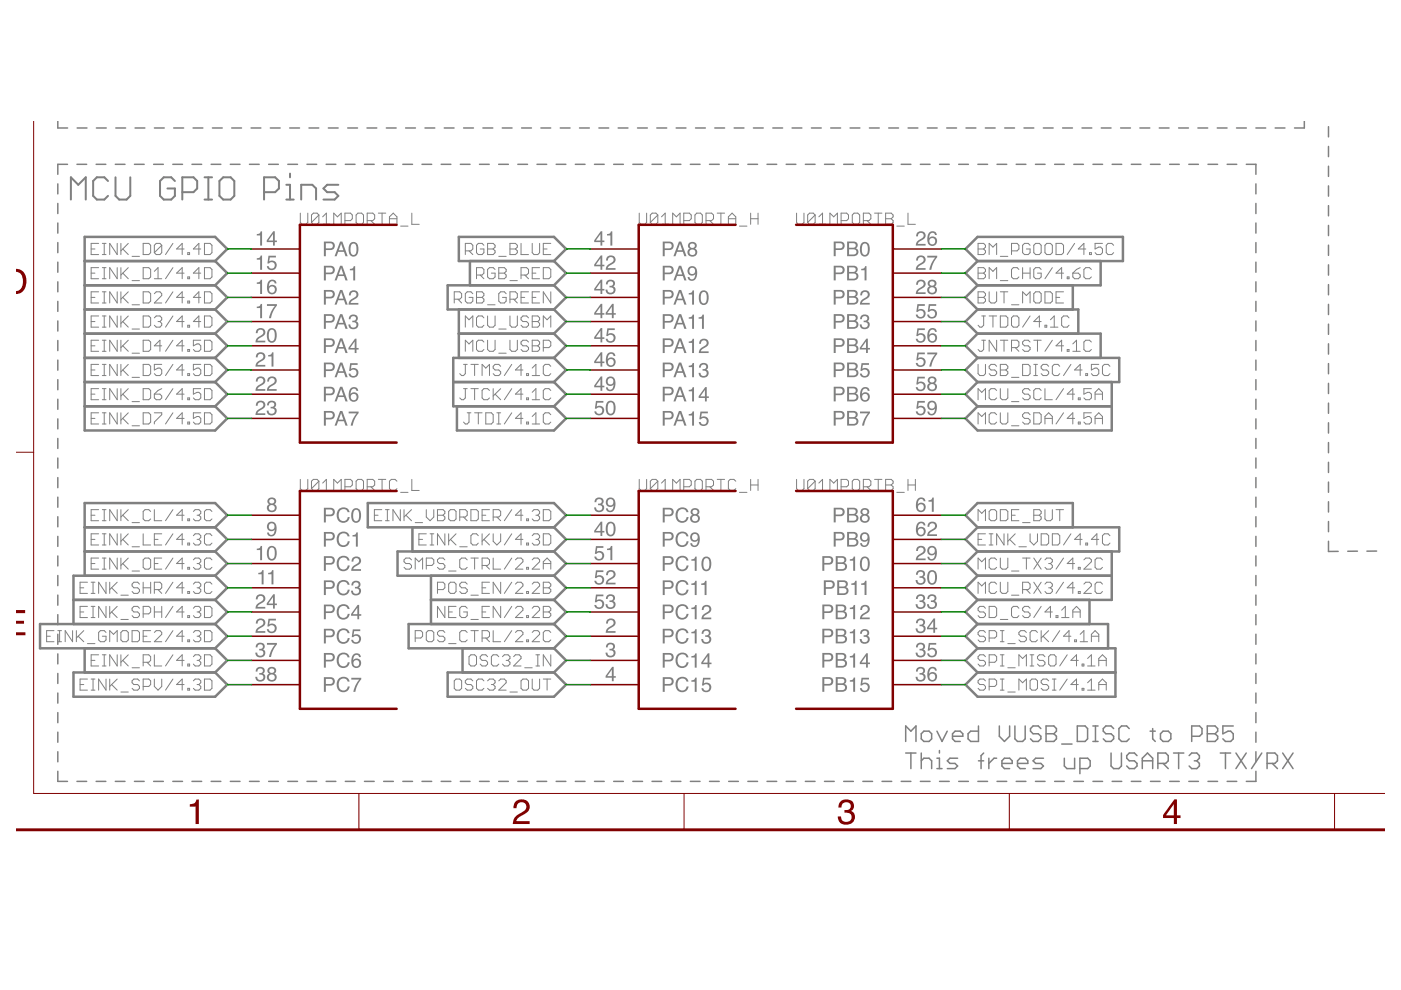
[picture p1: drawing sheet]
<svg xmlns="http://www.w3.org/2000/svg" width="297mm" height="210mm" viewBox="0 0 297 210" stroke-linecap="round" stroke-linejoin="round" font-family="sans-serif">
<g fill="none" stroke="#808080" stroke-width=".32">
<path d="M12.3 25.7v1.4h2M12.3 39v2.1M14.3 34.8h-2v2.2M16.3 34.8h2.1M16.4 27.1h2M20.4 34.8h2M20.4 27.1h2.1M24.4 34.8h2.1M24.6 27.1h2M28.5 34.8h2.1M28.6 27.1h2.1M32.6 34.8h2"/>
<path d="M32.7 27.1h2.1M36.6 34.8h2.1M36.8 27.1h2.1M40.7 34.8h2.1M40.9 27.1h2.1M44.8 34.8h2M45 27.1h2.1M48.8 34.8h2.1M49.1 27.1h2.1M52.9 34.8h2M53.2 27.1h2.1M57 34.8h2"/>
<path d="M57.3 27.1h2.1M61 34.8h2.1M61.4 27.1h2.1M65.1 34.8h2M65.5 27.1h2.1M69.2 34.8h2M69.6 27.1h2.1M73.2 34.8h2.1M73.7 27.1h2.1M77.3 34.8h2M77.8 27.1h2.1M81.3 34.8h2.1"/>
<path d="M81.9 27.1h2.1M85.4 34.8h2.1M86 27.1h2.1M89.5 34.8h2M90.1 27.1h2.1M93.5 34.8h2.1M94.2 27.1h2.1M97.6 34.8h2.1M98.3 27.1h2.1M101.7 34.8h2M102.4 27.1h2.1M105.7 34.8h2.1"/>
<path d="M106.5 27.1h2.1M109.8 34.8h2M110.6 27.1h2.1M113.9 34.8h2M114.7 27.1h2.1M117.9 34.8h2.1M118.8 27.1h2.1M122 34.8h2M122.9 27.1h2M126 34.8h2.1M127 27.1h2.1M130.1 34.8h2.1"/>
<path d="M131.1 27.1h2M134.2 34.8h2M135.2 27.1h2M138.2 34.8h2.1M139.3 27.1h2.1M142.3 34.8h2.1M143.4 27.1h2M146.4 34.8h2M147.5 27.1h2M150.4 34.8h2.1M151.6 27.1h2M154.5 34.8h2"/>
<path d="M155.7 27.1h2M158.6 34.8h2M159.7 27.1h2.1M162.6 34.8h2.1M163.9 27.1h2M166.7 34.8h2M167.9 27.1h2.1M170.8 34.8h2M172 27.1h2.1M174.8 34.8h2.1M176.1 27.1h2.1M178.9 34.8h2"/>
<path d="M180.2 27.1h2.1M182.9 34.8h2.1M184.3 27.1h2.1M187 34.8h2.1M188.4 27.1h2.1M191.1 34.8h2M192.5 27.1h2.1M195.1 34.8h2.1M196.6 27.1h2.1M199.2 34.8h2.1M200.7 27.1h2.1M203.3 34.8h2"/>
<path d="M204.8 27.1h2.1M207.3 34.8h2.1M208.9 27.1h2.1M211.4 34.8h2M213 27.1h2.1M215.5 34.8h2M217.1 27.1h2.1M219.5 34.8h2.1M221.2 27.1h2.1M223.6 34.8h2M225.3 27.1h2.1M227.7 34.8h2"/>
<path d="M229.4 27.1h2.1M231.7 34.8h2.1M233.5 27.1h2.1M235.8 34.8h2M237.6 27.1h2.1M239.9 34.8h2M241.7 27.1h2.1M243.9 34.8h2.1M245.8 27.1h2.1M248 34.8h2M249.9 27.1h2.1M252.1 34.8h2"/>
<path d="M254 27.1h2.1M256.1 34.8h2M258.1 27.1h2.1M260.2 34.8h2M262.2 27.1h2M264.2 34.8h2.1v2.2M266.3 27.1h2.1M266.3 39v2.1M270.4 27.1h2M276.5 25.7v1.4h-2M281.7 26.9v2.1M281.7 31.1v2.1"/>
<path d="M281.7 35.2v2.2M281.7 39.4v2.2M12.3 43.1v2.2M12.3 47.3v2.1M12.3 51.4v2.2M12.3 55.6v2.1M12.3 59.8v2.1M266.3 43.1v2.2M266.3 47.3v2.1M266.3 51.4v2.2M266.3 55.6v2.1M266.3 59.8v2.1"/>
<path d="M281.7 43.6v2.2M281.7 47.8v2.2M281.7 52v2.1M281.7 56.2v2.1M12.3 63.9v2.1M12.3 68.1v2.1M12.3 72.2v2.1M12.3 76.3v2.2M266.3 63.9v2.1M266.3 68.1v2.1M266.3 72.2v2.1M266.3 76.3v2.2"/>
<path d="M281.7 60.3v2.2M281.7 64.5v2.2M281.7 68.7v2.2M281.7 72.9v2.2M281.7 77.1v2.1M12.3 80.5v2.1M12.3 84.6v2.2M12.3 88.8v2.1M12.3 93v2.1M12.3 97.1v2.2M266.3 80.5v2.1M266.3 84.6v2.2"/>
<path d="M266.3 88.8v2.1M266.3 93v2.1M266.3 97.1v2.2M281.7 81.3v2.1M281.7 85.5v2.1M281.7 89.6v2.2M281.7 93.8v2.2M281.7 98v2.2M12.3 101.3v2.1M12.3 105.4v2.1M12.3 109.6v2.1M12.3 113.7v2.1"/>
<path d="M12.3 117.9v2.1M266.3 101.3v2.1M266.3 105.4v2.1M266.3 109.6v2.1M266.3 113.7v2.1M266.3 117.9v2.1M281.7 114.8v2.1h2M281.7 102.2v2.2M281.7 106.4v2.2M281.7 110.6v2.1M287.8 116.9h-2.1M291.9 116.8l-2.1 .1"/>
<path d="M12.3 122v2.2M12.3 126.2v2.1M12.3 130.3v2.2M12.3 134.5v2.1M12.3 138.6v2.2M266.3 122v2.2M266.3 126.2v2.1M266.3 130.3v2.2M266.3 134.5v2.1M266.3 138.6v2.2M12.3 142.8v2.1M12.3 146.9v2.2"/>
<path d="M12.3 151.1v2.1M12.3 155.2v2.2M12.3 159.4v2.1M266.3 142.8v2.1M266.3 146.9v2.2M266.3 151.1v2.1M266.3 155.2v2.2M266.3 159.4v2.1M12.3 163.5v2.2h2M16.3 165.7h2.1M20.4 165.7h2M24.4 165.7h2.1"/>
<path d="M28.5 165.7h2.1M32.6 165.7h2M36.6 165.7h2.1M40.7 165.7h2.1M44.8 165.7h2M48.8 165.7h2.1M52.9 165.7h2M57 165.7h2M61 165.7h2.1M65.1 165.7h2M69.2 165.7h2M73.2 165.7h2.1"/>
<path d="M77.3 165.7h2M81.3 165.7h2.1M85.4 165.7h2.1M89.5 165.7h2M93.5 165.7h2.1M97.6 165.7h2.1M101.7 165.7h2M105.7 165.7h2.1M109.8 165.7h2M113.9 165.7h2M117.9 165.7h2.1M122 165.7h2"/>
<path d="M126 165.7h2.1M130.1 165.7h2.1M134.2 165.7h2M138.2 165.7h2.1M142.3 165.7h2.1M146.4 165.7h2M150.4 165.7h2.1M154.5 165.7h2M158.6 165.7h2M162.6 165.7h2.1M166.7 165.7h2M170.8 165.7h2"/>
<path d="M174.8 165.7h2.1M178.9 165.7h2M182.9 165.7h2.1M187 165.7h2.1M191.1 165.7h2M195.1 165.7h2.1M199.2 165.7h2.1M203.3 165.7h2M207.3 165.7h2.1M211.4 165.7h2M215.5 165.7h2M219.5 165.7h2.1"/>
<path d="M223.6 165.7h2M227.7 165.7h2M231.7 165.7h2.1M235.8 165.7h2M239.9 165.7h2M243.9 165.7h2.1M248 165.7h2M252.1 165.7h2M256.1 165.7h2M260.2 165.7h2M266.3 163.5v2.2h-2.1"/>
</g>
<g fill="none" stroke="#808080" stroke-width=".42">
<path d="M22.9 38.4l-.8-.8h-1.6l-.8 .8v3.1l.8 .8h1.6l.8-.8M24.5 37.6v3.9l.8 .8h1.5l.8-.8v-3.9M37.1 38.4l-.8-.8h-1.6l-.8 .8v3.1l.8 .8h1.6l.8-.8v-1.5h-1.6M43.4 37.6h1.6M44.2 37.6v4.7M46.5 38.4l.8-.8h1.6l.8 .8v3.1l-.8 .8h-1.6l-.8-.8zM60.7 39.2h.8v3.1M61.5 36.8v.8M71.7 39.2h-2.3l-.8 .8 .8 .7h1.6l.7 .8-.7 .8h-2.4M15 42.3v-4.7l1.6 1.6 1.6-1.6v4.7M38.7 40.7h2.3l.8-.7v-1.6l-.8-.8h-2.3v4.7M43.4 42.3h1.6"/>
<path d="M56 40.7h2.3l.8-.7v-1.6l-.8-.8h-2.3v4.7M60.7 42.3h1.6M63.9 42.3v-3.1h2.3l.8 .8v2.3"/>
</g>
<g fill="none" stroke="#808080" stroke-width=".21">
<path d="M63.7 45.2v2l.4 .4h.8l.4-.4v-2M67.6 45.6v1.6l-.4 .4h-.8l-.4-.4M67.6 45.6l-.4-.4h-.8l-.4 .4v1.6M67.6 45.6l-1.6 1.6M68.4 47.6h1.6M68.4 46l.8-.8v2.4M70.8 47.6v-2.4l.7 .8 .8-.8v2.4M73.1 46.8h1.2l.4-.4v-.8l-.4-.4h-1.2v2.4M75.9 45.2h.8l.4 .4v1.6l-.4 .4h-.8l-.4-.4v-1.6zM77.9 46.8h1.1l.4-.4v-.8l-.4-.4h-1.1v2.4M78.6 46.8l.8 .8M80.2 45.2h1.6"/>
<path d="M81 45.2v2.4M82.6 47.6v-1.6l.8-.8 .8 .8v1.6M82.6 46.4h1.6M84.9 47.9h1.6M87.3 45.2v2.4h1.6"/>
</g>
<g fill="#808080">
<path d="M68.7 51.2h1.4a.9 .9 0 0 1 .9 .9 .9 .9 0 0 1-.9 .9h-1v1.3h-.4zM69.1 51.6v1.1h.8a.55 .55 0 0 0 .7-.6 .55 .55 0 0 0-.7-.5zM72.3 51.7l-.5 1.4h1zM72.1 51.2h.5l1.1 3.1h-.4l-.4-.9h-1.2l-.3 .9h-.5zM74.4 51.5a1.12 1.12 0 0 1 1.3 .1 1.12 1.12 0 0 1 .3 1.2 1.14 1.14 0 0 1-.4 1.3 1.14 1.14 0 0 1-1.3 0 2.31 2.31 0 0 1 .1-2.6zM74.6 51.8a2.02 2.02 0 0 0 .1 2.2 .83 .83 0 0 0 .9-1.2l-.1-.6a.56 .56 0 0 0-.3-.5 .56 .56 0 0 0-.6 .1z"/>
<path d="M54.4 49.6l.6-.1 .3-.4h.3v3h-.4v-2.2h-.8zM57.9 49.6l-1 1.4h1zM57.9 49h.4v2h.4v.3h-.4v.8h-.4v-.8h-1.3v-.3z"/>
<path d="M68.7 56.3h1.4a.9 .9 0 0 1 .9 .9 .9 .9 0 0 1-.9 .9h-1v1.4h-.4zM69.1 56.7v1.1h.8a.55 .55 0 0 0 .7-.6 .55 .55 0 0 0-.7-.5zM72.3 56.8l-.5 1.4h1zM72.1 56.3h.5l1.1 3.2h-.4l-.4-1h-1.2l-.3 1h-.5zM74.2 57l.6-.1 .2-.5h.3v3.1h-.4v-2.2h-.7z"/>
<path d="M54.4 54.8l.6-.2 .3-.4h.3v3h-.4v-2.1h-.8zM56.9 54.2h1.6v.4h-1.3l-.1 .8a1.06 1.06 0 0 1 1.4 .3 1.06 1.06 0 0 1-.2 1.4 1.06 1.06 0 0 1-1.4 0l-.3-.7h.4a.67 .67 0 0 0 1 .4 .67 .67 0 0 0 .1-1.1 .67 .67 0 0 0-1.1 .2h-.3z"/>
<path d="M68.7 61.5h1.4a.9 .9 0 0 1 .9 .9 .9 .9 0 0 1-.9 .9h-1v1.3h-.4zM69.1 61.8v1.1h.8a.55 .55 0 0 0 .7-.5 .55 .55 0 0 0-.7-.6zM72.3 61.9l-.5 1.4h1zM72.1 61.5h.5l1.1 3.1h-.4l-.4-.9h-1.2l-.3 .9h-.5zM74.3 61.8a1 1 0 0 1 1.6 .2 1 1 0 0 1-.7 1.4l-.6 .4-.3 .4h1.7v.4h-2.1a2.1 2.1 0 0 1 1.5-1.7 .61 .61 0 0 0-.3-1 .61 .61 0 0 0-.7 .7h-.4z"/>
<path d="M54.4 59.9l.6-.1 .3-.5h.3v3h-.4v-2.1h-.8zM57.1 59.5a.89 .89 0 0 1 1-.2 .89 .89 0 0 1 .5 .8h-.4a.63 .63 0 0 0-.7-.5 .63 .63 0 0 0-.5 .8v.4a1.02 1.02 0 0 1 1.5 0 1.02 1.02 0 0 1-.1 1.5 1.02 1.02 0 0 1-1.5-.2 2.32 2.32 0 0 1 .2-2.6zM57 61.4a.65 .65 0 0 0 1.3 0 .65 .65 0 0 0-1.3 0z"/>
<path d="M68.7 66.6h1.4a.9 .9 0 0 1 .9 .9 .9 .9 0 0 1-.9 .9h-1v1.3h-.4zM69.1 67v1.1h.8a.55 .55 0 0 0 .7-.6 .55 .55 0 0 0-.7-.5zM72.3 67.1l-.5 1.3h1zM72.1 66.6h.5l1.1 3.1h-.4l-.4-.9h-1.2l-.3 .9h-.5zM74.2 66.9a.91 .91 0 0 1 1.2-.2 .91 .91 0 0 1 .3 1.2l-.2 .2a.9 .9 0 0 1 .4 1.1 .9 .9 0 0 1-1 .6 .93 .93 0 0 1-1-1h.4a.63 .63 0 0 0 .8 .7 .63 .63 0 0 0 .1-1.1l-.5-.1v-.3a.56 .56 0 0 0 .7-.3 .56 .56 0 0 0-.3-.7 .56 .56 0 0 0-.7 .3l-.1 .4h-.4z"/>
<path d="M54.4 65l.6-.1 .3-.5h.3v3.1h-.4v-2.2h-.8zM56.6 64.5h2.1v.3l-.9 1.5-.3 1.2h-.5l.2-.7 1.1-1.9h-1.7z"/>
<path d="M68.7 71.7h1.4a.9 .9 0 0 1 .9 .9 .9 .9 0 0 1-.9 .9h-1v1.4h-.4zM69.1 72.1v1.1h.8a.55 .55 0 0 0 .7-.6 .55 .55 0 0 0-.7-.5zM72.3 72.2l-.5 1.4h1zM72.1 71.7h.5l1.1 3.2h-.4l-.4-1h-1.2l-.3 1h-.5zM75.2 72.4l-1 1.4h1zM75.3 71.8h.3v2h.4v.3h-.4v.8h-.4v-.8h-1.3v-.4z"/>
<path d="M54.5 69.8a1 1 0 0 1 1.6 .2 1 1 0 0 1-.6 1.4l-.6 .4-.3 .4h1.6v.4h-2a2.1 2.1 0 0 1 1.5-1.7 .61 .61 0 0 0-.3-1 .61 .61 0 0 0-.8 .7h-.4zM57.1 69.7a1.12 1.12 0 0 1 1.2 .1 1.12 1.12 0 0 1 .4 1.3 1.14 1.14 0 0 1-.4 1.3 1.14 1.14 0 0 1-1.3 0 2.31 2.31 0 0 1 .1-2.7zM57.3 70a2.02 2.02 0 0 0 .1 2.3 .83 .83 0 0 0 .9-1.2l-.1-.6a.56 .56 0 0 0-.3-.5 .56 .56 0 0 0-.6 0z"/>
<path d="M68.7 76.9h1.4a.9 .9 0 0 1 .9 .9 .9 .9 0 0 1-.9 .9h-1v1.3h-.4zM69.1 77.2v1.1h.8a.55 .55 0 0 0 .7-.5 .55 .55 0 0 0-.7-.6zM72.3 77.3l-.5 1.4h1zM72.1 76.9h.5l1.1 3.1h-.4l-.4-.9h-1.2l-.3 .9h-.5zM74.2 77h1.6v.4h-1.3l-.1 .8a1.06 1.06 0 0 1 1.4 .3 1.06 1.06 0 0 1-.1 1.4 1.06 1.06 0 0 1-1.5 0l-.3-.7h.4a.67 .67 0 0 0 1 .3 .67 .67 0 0 0 .1-1 .67 .67 0 0 0-1.1 .2l-.3-.1z"/>
<path d="M54.5 74.9a1 1 0 0 1 1.6 .2 1 1 0 0 1-.6 1.5l-.6 .4-.3 .4h1.6v.3h-2a2.1 2.1 0 0 1 1.5-1.7 .61 .61 0 0 0-.3-1 .61 .61 0 0 0-.8 .8h-.4zM56.9 75.3l.5-.1 .3-.5h.3v3h-.4v-2.1h-.7z"/>
<path d="M68.7 82h1.4a.9 .9 0 0 1 .9 .9 .9 .9 0 0 1-.9 .9h-1v1.3h-.4zM69.1 82.4v1h.8a.55 .55 0 0 0 .7-.5 .55 .55 0 0 0-.7-.5zM72.3 82.5l-.5 1.3h1zM72.1 82h.5l1.1 3.1h-.4l-.4-.9h-1.2l-.3 .9h-.5zM74.4 82.3a.89 .89 0 0 1 1-.2 .89 .89 0 0 1 .5 .8h-.3a.63 .63 0 0 0-.8-.5 .63 .63 0 0 0-.4 .8l-.1 .3a1.02 1.02 0 0 1 1.5 .1 1.02 1.02 0 0 1-.1 1.4 1.02 1.02 0 0 1-1.5-.1 2.32 2.32 0 0 1 .2-2.6zM74.4 84.2a.65 .65 0 0 0 1.3 0 .65 .65 0 0 0-1.3 0z"/>
<path d="M54.5 80.1a1 1 0 0 1 1.6 .1 1 1 0 0 1-.6 1.5l-.6 .4-.3 .4h1.6v.4h-2a2.1 2.1 0 0 1 1.5-1.8 .61 .61 0 0 0-.3-1 .61 .61 0 0 0-.8 .8h-.4zM56.9 80.1a1 1 0 0 1 1.6 .1 1 1 0 0 1-.6 1.5l-.6 .4-.3 .4h1.7v.4h-2.1a2.1 2.1 0 0 1 1.5-1.8 .61 .61 0 0 0-.3-1 .61 .61 0 0 0-.8 .8h-.3z"/>
<path d="M68.7 87.1h1.4a.9 .9 0 0 1 .9 .9 .9 .9 0 0 1-.9 .9h-1v1.3h-.4zM69.1 87.5v1.1h.8a.55 .55 0 0 0 .7-.6 .55 .55 0 0 0-.7-.5zM72.3 87.6l-.5 1.4h1zM72.1 87.1h.5l1.1 3.1h-.4l-.4-.9h-1.2l-.3 .9h-.5zM73.9 87.3h2.1v.3l-.9 1.5-.3 1.1h-.4l.1-.6 1.1-2h-1.7z"/>
<path d="M54.5 85.2a1 1 0 0 1 1.6 .2 1 1 0 0 1-.6 1.4l-.6 .4-.3 .4h1.6v.4h-2a2.1 2.1 0 0 1 1.5-1.7 .61 .61 0 0 0-.3-1 .61 .61 0 0 0-.8 .7h-.4zM56.9 85.2a.91 .91 0 0 1 1.2-.2 .91 .91 0 0 1 .3 1.2l-.2 .2a.9 .9 0 0 1 .4 1.1 .9 .9 0 0 1-1 .6 .93 .93 0 0 1-1.1-1h.4a.63 .63 0 0 0 .9 .6 .63 .63 0 0 0 .1-1.1h-.5v-.3a.56 .56 0 0 0 .7-.3 .56 .56 0 0 0-.3-.8 .56 .56 0 0 0-.7 .4l-.1 .4h-.4z"/>
</g>
<g fill="none" stroke="#808080" stroke-width=".21">
<path d="M135.5 45.2v2l.4 .4h.8l.4-.4v-2M139.5 45.6v1.6l-.4 .4h-.8l-.4-.4M139.5 45.6l-.4-.4h-.8l-.4 .4v1.6M139.5 45.6l-1.6 1.6M140.3 47.6h1.5M140.3 46l.7-.8v2.4M142.6 47.6v-2.4l.8 .8 .8-.8v2.4M145 46.8h1.2l.4-.4v-.8l-.4-.4h-1.2v2.4M147.7 45.2h.8l.4 .4v1.6l-.4 .4h-.8l-.4-.4v-1.6zM149.7 46.8h1.2l.4-.4v-.8l-.4-.4h-1.2v2.4M150.5 46.8l.8 .8M152.1 45.2h1.5"/>
<path d="M152.8 45.2v2.4M154.4 47.6v-1.6l.8-.8 .8 .8v1.6M154.4 46.4h1.6M156.8 47.9h1.6M159.2 46.4h1.5M159.2 45.2v2.4M160.7 45.2v2.4"/>
</g>
<g fill="#808080">
<path d="M140.5 51.2h1.4a.9 .9 0 0 1 .9 .9 .9 .9 0 0 1-.9 .9h-1v1.3h-.4zM140.9 51.6v1.1h.9a.55 .55 0 0 0 .6-.6 .55 .55 0 0 0-.6-.5zM144.2 51.7l-.5 1.4h.9zM144 51.2h.4l1.2 3.1h-.5l-.3-.9h-1.3l-.3 .9h-.4zM146.3 52.1a.51 .51 0 0 0 1 0 .51 .51 0 0 0-1 0zM146.2 53.5a.62 .62 0 0 0 1.2 0 .62 .62 0 0 0-1.2 0zM146.1 51.5a.88 .88 0 0 1 1.2-.1 .88 .88 0 0 1 .2 1.2l-.2 .1a.96 .96 0 0 1 .4 1.4 .96 .96 0 0 1-1.4 .2 .86 .86 0 0 1-.6-.8 .86 .86 0 0 1 .6-.8 .69 .69 0 0 1-.2-1.2z"/>
<path d="M127.3 49.6l-1 1.4h1zM127.4 49h.3v2h.4v.3h-.4v.8h-.4v-.8h-1.3v-.3zM128.7 49.6l.6-.1 .2-.4h.3v3h-.4v-2.2h-.7z"/>
<path d="M140.5 56.3h1.4a.9 .9 0 0 1 .9 .9 .9 .9 0 0 1-.9 .9h-1v1.4h-.4zM140.9 56.7v1.1h.9a.55 .55 0 0 0 .6-.6 .55 .55 0 0 0-.6-.5zM144.2 56.8l-.5 1.4h.9zM144 56.3h.4l1.2 3.2h-.5l-.3-1h-1.3l-.3 1h-.4zM146 56.7a1.09 1.09 0 0 1 1.3-.1 1.09 1.09 0 0 1 .5 1.2 1.24 1.24 0 0 1-.4 1.4 1.24 1.24 0 0 1-1.4 .1l-.2-.6h.4a.6 .6 0 0 0 .7 .5 .6 .6 0 0 0 .5-.7v-.4a.98 .98 0 0 1-1.4 .1 .98 .98 0 0 1 0-1.5zM146.1 57.4a.65 .65 0 0 0 1.3 0 .65 .65 0 0 0-1.3 0z"/>
<path d="M127.3 54.8l-1 1.3h1zM127.4 54.2h.3v1.9h.4v.4h-.4v.7h-.4v-.7h-1.3v-.4zM128.8 54.4a1 1 0 0 1 1.6 .2 1 1 0 0 1-.7 1.5l-.6 .3-.3 .4h1.7v.4h-2.1a2.1 2.1 0 0 1 1.5-1.7 .61 .61 0 0 0-.3-1 .61 .61 0 0 0-.7 .7h-.4z"/>
<path d="M140.5 61.5h1.4a.9 .9 0 0 1 .9 .9 .9 .9 0 0 1-.9 .9h-1v1.3h-.4zM140.9 61.8v1.1h.9a.55 .55 0 0 0 .6-.5 .55 .55 0 0 0-.6-.6zM144.2 61.9l-.5 1.4h.9zM144 61.5h.4l1.2 3.1h-.5l-.3-.9h-1.3l-.3 .9h-.4zM146 62.2l.6-.2 .2-.4h.3v3h-.4v-2.2h-.7zM148.6 61.7a1.12 1.12 0 0 1 1.3 .1 1.12 1.12 0 0 1 .4 1.3 1.14 1.14 0 0 1-.4 1.3 1.14 1.14 0 0 1-1.4 0 2.31 2.31 0 0 1 .1-2.7zM148.9 62a2.02 2.02 0 0 0 .1 2.3 .83 .83 0 0 0 .8-1.2v-.6a.56 .56 0 0 0-.3-.6 .56 .56 0 0 0-.6 .1z"/>
<path d="M127.3 59.9l-1 1.4h1zM127.4 59.3h.3v2h.4v.3h-.4v.7h-.4v-.7h-1.3v-.4zM128.7 59.5a.91 .91 0 0 1 1.3-.2 .91 .91 0 0 1 .2 1.3l-.2 .1a.9 .9 0 0 1 .5 1.1 .9 .9 0 0 1-1.1 .6 .93 .93 0 0 1-1-1h.4a.63 .63 0 0 0 .9 .7 .63 .63 0 0 0 .1-1.1l-.6-.1v-.3a.56 .56 0 0 0 .8-.3 .56 .56 0 0 0-.3-.7 .56 .56 0 0 0-.8 .3l-.1 .4h-.3z"/>
<path d="M140.5 66.6h1.4a.9 .9 0 0 1 .9 .9 .9 .9 0 0 1-.9 .9h-1v1.3h-.4zM140.9 67v1.1h.9a.55 .55 0 0 0 .6-.6 .55 .55 0 0 0-.6-.5zM144.2 67.1l-.5 1.3h.9zM144 66.6h.4l1.2 3.1h-.5l-.3-.9h-1.3l-.3 .9h-.4zM146 67.3l.6-.2 .2-.4h.3v3h-.4v-2.1h-.7zM148.1 67.3l.6-.2 .2-.4h.3v3h-.4v-2.1h-.7z"/>
<path d="M127.3 65l-1 1.4h1zM127.4 64.4h.3v2h.4v.3h-.4v.8h-.4v-.8h-1.3v-.3zM129.7 65l-1 1.4h1zM129.8 64.4h.3v2h.5v.3h-.5v.8h-.4v-.8h-1.3v-.3z"/>
<path d="M140.5 71.7h1.4a.9 .9 0 0 1 .9 .9 .9 .9 0 0 1-.9 .9h-1v1.4h-.4zM140.9 72.1v1.1h.9a.55 .55 0 0 0 .6-.6 .55 .55 0 0 0-.6-.5zM144.2 72.2l-.5 1.4h.9zM144 71.7h.4l1.2 3.2h-.5l-.3-1h-1.3l-.3 1h-.4zM146 72.4l.6-.1 .2-.5h.3v3.1h-.4v-2.2h-.7zM148.5 72.1a1 1 0 0 1 1.6 .1 1 1 0 0 1-.6 1.5l-.6 .4-.3 .4h1.6v.4h-2a2.1 2.1 0 0 1 1.5-1.8 .61 .61 0 0 0-.4-1 .61 .61 0 0 0-.7 .8h-.4z"/>
<path d="M127.3 70.1l-1 1.4h1zM127.4 69.6h.3v1.9h.4v.4h-.4v.7h-.4v-.7h-1.3v-.4zM128.8 69.6h1.5v.4h-1.2l-.2 .8a1.06 1.06 0 0 1 1.4 .3 1.06 1.06 0 0 1-.1 1.4 1.06 1.06 0 0 1-1.5 0l-.3-.7h.4a.67 .67 0 0 0 1 .4 .67 .67 0 0 0 .1-1.1 .67 .67 0 0 0-1 .2l-.4-.1z"/>
<path d="M140.5 76.9h1.4a.9 .9 0 0 1 .9 .9 .9 .9 0 0 1-.9 .9h-1v1.3h-.4zM140.9 77.2v1.1h.9a.55 .55 0 0 0 .6-.5 .55 .55 0 0 0-.6-.6zM144.2 77.3l-.5 1.4h.9zM144 76.9h.4l1.2 3.1h-.5l-.3-.9h-1.3l-.3 .9h-.4zM146 77.5l.6-.1 .2-.4h.3v3h-.4v-2.2h-.7zM148.5 77.2a.91 .91 0 0 1 1.2-.2 .91 .91 0 0 1 .3 1.2l-.3 .2a.9 .9 0 0 1 .5 1.1 .9 .9 0 0 1-1.1 .6 .93 .93 0 0 1-1-1h.4a.63 .63 0 0 0 .9 .6 .63 .63 0 0 0 .1-1.1h-.5v-.4a.56 .56 0 0 0 .7-.2 .56 .56 0 0 0-.3-.8 .56 .56 0 0 0-.7 .3l-.1 .4h-.4z"/>
<path d="M127.3 75.3l-1 1.4h1zM127.4 74.7h.3v2h.4v.3h-.4v.7h-.4v-.7h-1.3v-.4zM129 74.9a.89 .89 0 0 1 .9-.2 .89 .89 0 0 1 .6 .8h-.4a.63 .63 0 0 0-.8-.5 .63 .63 0 0 0-.4 .8l-.1 .4a1.02 1.02 0 0 1 1.5 0 1.02 1.02 0 0 1-.1 1.4 1.02 1.02 0 0 1-1.4-.1 2.32 2.32 0 0 1 .2-2.6zM128.9 76.8a.65 .65 0 0 0 1.3 0 .65 .65 0 0 0-1.3 0z"/>
<path d="M140.5 82h1.4a.9 .9 0 0 1 .9 .9 .9 .9 0 0 1-.9 .9h-1v1.3h-.4zM140.9 82.4v1h.9a.55 .55 0 0 0 .6-.5 .55 .55 0 0 0-.6-.5zM144.2 82.5l-.5 1.3h.9zM144 82h.4l1.2 3.1h-.5l-.3-.9h-1.3l-.3 .9h-.4zM146 82.7l.6-.2 .2-.4h.3v3h-.4v-2.1h-.7zM149.5 82.7l-1 1.3h1zM149.5 82.1h.3v1.9h.5v.4h-.5v.7h-.3v-.7h-1.4v-.4z"/>
<path d="M127.3 80.4l-1 1.4h1zM127.4 79.8h.3v2h.4v.3h-.4v.8h-.4v-.8h-1.3v-.4zM128.7 80.1a1.09 1.09 0 0 1 1.3-.1 1.09 1.09 0 0 1 .5 1.2 1.24 1.24 0 0 1-.4 1.4 1.24 1.24 0 0 1-1.4 .1l-.2-.6h.4a.6 .6 0 0 0 .7 .5 .6 .6 0 0 0 .4-.7l.1-.4a.98 .98 0 0 1-1.4 .1 .98 .98 0 0 1 0-1.5zM128.8 80.8a.65 .65 0 0 0 1.3 0 .65 .65 0 0 0-1.3 0z"/>
<path d="M140.5 87.1h1.4a.9 .9 0 0 1 .9 .9 .9 .9 0 0 1-.9 .9h-1v1.3h-.4zM140.9 87.5v1.1h.9a.55 .55 0 0 0 .6-.6 .55 .55 0 0 0-.6-.5zM144.2 87.6l-.5 1.4h.9zM144 87.1h.4l1.2 3.1h-.5l-.3-.9h-1.3l-.3 .9h-.4zM146 87.8l.6-.1 .2-.5h.3v3h-.4v-2.1h-.7zM148.5 87.3h1.6v.3h-1.3l-.1 .9a1.06 1.06 0 0 1 1.4 .2 1.06 1.06 0 0 1-.2 1.5 1.06 1.06 0 0 1-1.4-.1l-.3-.6h.4a.67 .67 0 0 0 1 .3 .67 .67 0 0 0 0-1 .67 .67 0 0 0-1 .1h-.3z"/>
<path d="M126.4 85h1.5v.4h-1.3l-.1 .8a1.06 1.06 0 0 1 1.4 .3 1.06 1.06 0 0 1-.1 1.4 1.06 1.06 0 0 1-1.5 0l-.3-.7h.4a.67 .67 0 0 0 1 .3 .67 .67 0 0 0 .1-1 .67 .67 0 0 0-1 .2l-.4-.1zM128.9 85.1a1.12 1.12 0 0 1 1.3 .1 1.12 1.12 0 0 1 .3 1.3 1.14 1.14 0 0 1-.4 1.3 1.14 1.14 0 0 1-1.3 0 2.31 2.31 0 0 1 .1-2.7zM129.1 85.4a2.02 2.02 0 0 0 .1 2.3 .83 .83 0 0 0 .9-1.2l-.1-.6a.56 .56 0 0 0-.3-.6 .56 .56 0 0 0-.6 .1z"/>
</g>
<g fill="none" stroke="#808080" stroke-width=".21">
<path d="M168.9 45.2v2l.4 .4h.8l.4-.4v-2M172.8 45.6v1.6l-.4 .4h-.8l-.4-.4M172.8 45.6l-.4-.4h-.8l-.4 .4v1.6M172.8 45.6l-1.6 1.6M173.6 47.6h1.6M173.6 46l.8-.8v2.4M176 47.6v-2.4l.8 .8 .7-.8v2.4M178.3 46.8h1.2l.4-.4v-.8l-.4-.4h-1.2v2.4M181.1 45.2h.8l.4 .4v1.6l-.4 .4h-.8l-.4-.4v-1.6zM183 46.8h1.2l.4-.4v-.8l-.4-.4h-1.2v2.4M183.8 46.8l.8 .8M185.4 45.2h1.6"/>
<path d="M186.2 45.2v2.4M187.8 45.2h1.2l.4 .4v.4l-.4 .4 .4 .4v.4l-.4 .4h-1.2zM187.8 46.4h1.2M190.1 47.9h1.6M192.5 45.2v2.4h1.6"/>
</g>
<g fill="#808080">
<path d="M176.8 51.2h1.4a.9 .9 0 0 1 .9 .9 .9 .9 0 0 1-.9 .9h-1v1.3h-.4zM177.2 51.6v1h.8a.55 .55 0 0 0 .7-.5 .55 .55 0 0 0-.7-.5zM180 51.6v.9h.8a.51 .51 0 0 0 .6-.5 .51 .51 0 0 0-.6-.4zM180 52.9v1.1h.9a.56 .56 0 0 0 .7-.6 .56 .56 0 0 0-.7-.5zM179.6 51.2h1.3a.77 .77 0 0 1 .9 .5 .77 .77 0 0 1-.4 .9 .88 .88 0 0 1 .6 1.1 .88 .88 0 0 1-1.1 .6h-1.3zM182.8 51.5a1.12 1.12 0 0 1 1.3 .1 1.12 1.12 0 0 1 .3 1.2 1.14 1.14 0 0 1-.4 1.3 1.14 1.14 0 0 1-1.3 0 2.31 2.31 0 0 1 .1-2.6zM183 51.8a2.02 2.02 0 0 0 .1 2.2 .83 .83 0 0 0 .9-1.2l-.1-.6a.56 .56 0 0 0-.3-.5 .56 .56 0 0 0-.6 .1z"/>
<path d="M194.5 49.3a1 1 0 0 1 1.6 .2 1 1 0 0 1-.6 1.4l-.6 .4-.3 .4h1.6v.4h-2a2.1 2.1 0 0 1 1.5-1.7 .61 .61 0 0 0-.4-1 .61 .61 0 0 0-.7 .7h-.4zM197.1 49.2a.89 .89 0 0 1 1-.2 .89 .89 0 0 1 .5 .8h-.4a.63 .63 0 0 0-.7-.4 .63 .63 0 0 0-.5 .8v.3a1.02 1.02 0 0 1 1.5 0 1.02 1.02 0 0 1-.1 1.5 1.02 1.02 0 0 1-1.5-.2 2.32 2.32 0 0 1 .2-2.6zM197 51.1a.65 .65 0 0 0 1.3 0 .65 .65 0 0 0-1.3 0z"/>
<path d="M176.8 56.3h1.4a.9 .9 0 0 1 .9 .9 .9 .9 0 0 1-.9 .9h-1v1.4h-.4zM177.2 56.7v1.1h.8a.55 .55 0 0 0 .7-.6 .55 .55 0 0 0-.7-.5zM180 56.7v1h.8a.51 .51 0 0 0 .6-.5 .51 .51 0 0 0-.6-.5zM180 58v1.1h.9a.56 .56 0 0 0 .7-.6 .56 .56 0 0 0-.7-.5zM179.6 56.3h1.3a.77 .77 0 0 1 .9 .5 .77 .77 0 0 1-.4 1 .88 .88 0 0 1 .6 1.1 .88 .88 0 0 1-1.1 .6h-1.3zM182.6 57l.6-.1 .2-.5h.3v3.1h-.4v-2.2h-.7z"/>
<path d="M194.5 54.4a1 1 0 0 1 1.6 .2 1 1 0 0 1-.6 1.5l-.6 .3-.3 .4h1.6v.4h-2a2.1 2.1 0 0 1 1.5-1.7 .61 .61 0 0 0-.4-1 .61 .61 0 0 0-.7 .7h-.4zM196.6 54.2h2.1v.4l-.9 1.5-.3 1.1h-.5l.2-.7 1.1-1.9h-1.7z"/>
<path d="M176.8 61.5h1.4a.9 .9 0 0 1 .9 .9 .9 .9 0 0 1-.9 .9h-1v1.3h-.4zM177.2 61.8v1.1h.8a.55 .55 0 0 0 .7-.5 .55 .55 0 0 0-.7-.6zM180 61.8v1h.8a.51 .51 0 0 0 .6-.5 .51 .51 0 0 0-.6-.5zM180 63.1v1.1h.9a.56 .56 0 0 0 .7-.6 .56 .56 0 0 0-.7-.5zM179.6 61.5h1.3a.77 .77 0 0 1 .9 .5 .77 .77 0 0 1-.4 .9 .88 .88 0 0 1 .6 1.1 .88 .88 0 0 1-1.1 .6h-1.3zM182.7 61.8a1 1 0 0 1 1.6 .2 1 1 0 0 1-.7 1.4l-.6 .4-.3 .4h1.7v.4h-2.1a2.1 2.1 0 0 1 1.5-1.7 .61 .61 0 0 0-.3-1 .61 .61 0 0 0-.7 .7h-.4z"/>
<path d="M194.5 59.5a1 1 0 0 1 1.6 .2 1 1 0 0 1-.6 1.5l-.6 .4-.3 .4h1.6v.3h-2a2.1 2.1 0 0 1 1.5-1.7 .61 .61 0 0 0-.4-1 .61 .61 0 0 0-.7 .8h-.4zM197.1 60.1a.51 .51 0 0 0 1 0 .51 .51 0 0 0-1 0zM197 61.5a.62 .62 0 0 0 1.2 0 .62 .62 0 0 0-1.2 0zM196.9 59.5a.88 .88 0 0 1 1.3-.1 .88 .88 0 0 1 .1 1.2l-.1 .1a.96 .96 0 0 1 .3 1.4 .96 .96 0 0 1-1.4 .2 .86 .86 0 0 1-.5-.8 .86 .86 0 0 1 .5-.8 .69 .69 0 0 1-.2-1.2z"/>
<path d="M176.8 66.6h1.4a.9 .9 0 0 1 .9 .9 .9 .9 0 0 1-.9 .9h-1v1.3h-.4zM177.2 67v1h.8a.55 .55 0 0 0 .7-.5 .55 .55 0 0 0-.7-.5zM180 67v.9h.8a.51 .51 0 0 0 .6-.5 .51 .51 0 0 0-.6-.4zM180 68.3v1.1h.9a.56 .56 0 0 0 .7-.6 .56 .56 0 0 0-.7-.5zM179.6 66.6h1.3a.77 .77 0 0 1 .9 .5 .77 .77 0 0 1-.4 .9 .88 .88 0 0 1 .6 1.1 .88 .88 0 0 1-1.1 .6h-1.3zM182.6 66.9a.91 .91 0 0 1 1.3-.2 .91 .91 0 0 1 .2 1.2l-.2 .2a.9 .9 0 0 1 .5 1.1 .9 .9 0 0 1-1.1 .6 .93 .93 0 0 1-1-1h.4a.63 .63 0 0 0 .8 .7 .63 .63 0 0 0 .2-1.1l-.6-.1v-.3a.56 .56 0 0 0 .8-.3 .56 .56 0 0 0-.3-.7 .56 .56 0 0 0-.8 .3l-.1 .4h-.3z"/>
<path d="M194.5 64.5h1.6v.4h-1.3l-.1 .8a1.06 1.06 0 0 1 1.4 .3 1.06 1.06 0 0 1-.2 1.4 1.06 1.06 0 0 1-1.4-.1l-.3-.6h.4a.67 .67 0 0 0 1 .3 .67 .67 0 0 0 0-1 .67 .67 0 0 0-1 .1h-.3zM196.9 64.5h1.6v.4h-1.3l-.1 .8a1.06 1.06 0 0 1 1.4 .3 1.06 1.06 0 0 1-.2 1.4 1.06 1.06 0 0 1-1.4-.1l-.3-.6h.4a.67 .67 0 0 0 1 .3 .67 .67 0 0 0 .1-1 .67 .67 0 0 0-1.1 .1h-.3z"/>
<path d="M176.8 71.7h1.4a.9 .9 0 0 1 .9 .9 .9 .9 0 0 1-.9 .9h-1v1.3h-.4zM177.2 72.1v1.1h.8a.55 .55 0 0 0 .7-.6 .55 .55 0 0 0-.7-.5zM180 72.1v.9h.8a.51 .51 0 0 0 .6-.4 .51 .51 0 0 0-.6-.5zM180 73.4v1.1h.9a.56 .56 0 0 0 .7-.6 .56 .56 0 0 0-.7-.5zM179.6 71.7h1.3a.77 .77 0 0 1 .9 .5 .77 .77 0 0 1-.4 1 .88 .88 0 0 1 .6 1 .88 .88 0 0 1-1.1 .6h-1.3zM183.6 72.4l-1 1.4h1zM183.7 71.8h.3v2h.4v.3h-.4v.7h-.4v-.7h-1.3v-.4z"/>
<path d="M194.5 69.6h1.6v.4h-1.3l-.1 .8a1.06 1.06 0 0 1 1.4 .3 1.06 1.06 0 0 1-.2 1.4 1.06 1.06 0 0 1-1.4 0l-.3-.7h.4a.67 .67 0 0 0 1 .4 .67 .67 0 0 0 0-1.1 .67 .67 0 0 0-1 .2l-.3-.1zM197.1 69.7a.89 .89 0 0 1 1-.1 .89 .89 0 0 1 .5 .8h-.4a.63 .63 0 0 0-.7-.5 .63 .63 0 0 0-.5 .8v.3a1.02 1.02 0 0 1 1.5 0 1.02 1.02 0 0 1-.1 1.5 1.02 1.02 0 0 1-1.5-.1 2.32 2.32 0 0 1 .2-2.7zM197 71.7a.65 .65 0 0 0 1.3 0 .65 .65 0 0 0-1.3 0z"/>
<path d="M176.8 76.9h1.4a.9 .9 0 0 1 .9 .9 .9 .9 0 0 1-.9 .9h-1v1.3h-.4zM177.2 77.2v1.1h.8a.55 .55 0 0 0 .7-.5 .55 .55 0 0 0-.7-.6zM180 77.2v1h.8a.51 .51 0 0 0 .6-.5 .51 .51 0 0 0-.6-.5zM180 78.5v1.1h.9a.56 .56 0 0 0 .7-.6 .56 .56 0 0 0-.7-.5zM179.6 76.9h1.3a.77 .77 0 0 1 .9 .5 .77 .77 0 0 1-.4 .9 .88 .88 0 0 1 .6 1.1 .88 .88 0 0 1-1.1 .6h-1.3zM182.7 77h1.5v.4h-1.3l-.1 .8a1.06 1.06 0 0 1 1.4 .3 1.06 1.06 0 0 1-.1 1.4 1.06 1.06 0 0 1-1.5-.1l-.3-.6h.4a.67 .67 0 0 0 1 .3 .67 .67 0 0 0 .1-1 .67 .67 0 0 0-1 .1h-.4z"/>
<path d="M194.5 74.7h1.6v.4h-1.3l-.1 .9a1.06 1.06 0 0 1 1.4 .2 1.06 1.06 0 0 1-.2 1.5 1.06 1.06 0 0 1-1.4-.1l-.3-.6h.4a.67 .67 0 0 0 1 .3 .67 .67 0 0 0 0-1.1 .67 .67 0 0 0-1 .2h-.3zM196.6 74.7h2.1v.4l-.9 1.5-.3 1.1h-.5l.2-.7 1.1-1.9h-1.7z"/>
<path d="M176.8 82h1.4a.9 .9 0 0 1 .9 .9 .9 .9 0 0 1-.9 .9h-1v1.3h-.4zM177.2 82.4v1h.8a.55 .55 0 0 0 .7-.5 .55 .55 0 0 0-.7-.5zM180 82.3v1h.8a.51 .51 0 0 0 .6-.5 .51 .51 0 0 0-.6-.5zM180 83.7v1h.9a.56 .56 0 0 0 .7-.5 .56 .56 0 0 0-.7-.5zM179.6 82h1.3a.77 .77 0 0 1 .9 .5 .77 .77 0 0 1-.4 .9 .88 .88 0 0 1 .6 1.1 .88 .88 0 0 1-1.1 .6h-1.3zM182.9 82.2a.89 .89 0 0 1 .9-.1 .89 .89 0 0 1 .6 .8h-.4a.63 .63 0 0 0-.8-.5 .63 .63 0 0 0-.4 .8l-.1 .3a1.02 1.02 0 0 1 1.5 .1 1.02 1.02 0 0 1-.1 1.4 1.02 1.02 0 0 1-1.4-.1 2.32 2.32 0 0 1 .2-2.7zM182.8 84.2a.65 .65 0 0 0 1.3 0 .65 .65 0 0 0-1.3 0z"/>
<path d="M194.5 79.9h1.6v.3h-1.3l-.1 .9a1.06 1.06 0 0 1 1.4 .2 1.06 1.06 0 0 1-.2 1.5 1.06 1.06 0 0 1-1.4-.1l-.3-.6h.4a.67 .67 0 0 0 1 .3 .67 .67 0 0 0 0-1 .67 .67 0 0 0-1 .1h-.3zM197.1 80.7a.51 .51 0 0 0 1 0 .51 .51 0 0 0-1 0zM197 82a.62 .62 0 0 0 1.2 0 .62 .62 0 0 0-1.2 0zM196.9 80.1a.88 .88 0 0 1 1.3-.2 .88 .88 0 0 1 .1 1.2l-.1 .1a.96 .96 0 0 1 .3 1.4 .96 .96 0 0 1-1.4 .2 .86 .86 0 0 1-.5-.8 .86 .86 0 0 1 .5-.8 .69 .69 0 0 1-.2-1.1z"/>
<path d="M176.8 87.1h1.4a.9 .9 0 0 1 .9 .9 .9 .9 0 0 1-.9 .9h-1v1.3h-.4zM177.2 87.5v1.1h.8a.55 .55 0 0 0 .7-.6 .55 .55 0 0 0-.7-.5zM180 87.5v.9h.8a.51 .51 0 0 0 .6-.5 .51 .51 0 0 0-.6-.4zM180 88.8v1.1h.9a.56 .56 0 0 0 .7-.6 .56 .56 0 0 0-.7-.5zM179.6 87.1h1.3a.77 .77 0 0 1 .9 .5 .77 .77 0 0 1-.4 1 .88 .88 0 0 1 .6 1 .88 .88 0 0 1-1.1 .6h-1.3zM182.3 87.3h2.1v.3l-.9 1.5-.3 1.1h-.4l.1-.7 1.1-1.9h-1.7z"/>
<path d="M194.5 85h1.6v.4h-1.3l-.1 .8a1.06 1.06 0 0 1 1.4 .3 1.06 1.06 0 0 1-.2 1.4 1.06 1.06 0 0 1-1.4 0l-.3-.7h.4a.67 .67 0 0 0 1 .3 .67 .67 0 0 0 0-1 .67 .67 0 0 0-1 .2l-.3-.1zM196.8 85.3a1.09 1.09 0 0 1 1.4-.2 1.09 1.09 0 0 1 .4 1.3 1.24 1.24 0 0 1-.3 1.3 1.24 1.24 0 0 1-1.4 .1l-.3-.5h.4a.6 .6 0 0 0 .7 .5 .6 .6 0 0 0 .5-.8l.1-.4a.98 .98 0 0 1-1.5 .1 .98 .98 0 0 1 0-1.4zM197 86a.65 .65 0 0 0 1.3 0 .65 .65 0 0 0-1.3 0z"/>
</g>
<g fill="none" stroke="#808080" stroke-width=".21">
<path d="M168.9 101.6v2l.4 .4h.8l.4-.4v-2M172.8 102v1.6l-.4 .4h-.8l-.4-.4M172.8 102l-.4-.4h-.8l-.4 .4v1.6M172.8 102l-1.6 1.6M173.6 104h1.6M173.6 102.4l.8-.8v2.4M176 104v-2.4l.8 .8 .7-.8v2.4M178.3 103.2h1.2l.4-.4v-.8l-.4-.4h-1.2v2.4M180.7 102l.4-.4h.8l.4 .4v1.6l-.4 .4h-.8l-.4-.4zM183 103.2h1.2l.4-.4v-.8l-.4-.4h-1.2v2.4M183.8 103.2l.8 .8M185.4 101.6h1.6"/>
<path d="M186.2 101.6v2.4M187.8 101.6h1.2l.4 .4v.4l-.4 .4 .4 .4v.4l-.4 .4h-1.2zM187.8 102.8h1.2M190.1 104.4h1.6M192.5 102.8h1.6M192.5 101.6v2.4M194.1 101.6v2.4"/>
</g>
<g fill="#808080">
<path d="M176.8 107.6h1.4a.9 .9 0 0 1 .9 .9 .9 .9 0 0 1-.9 .9h-1v1.4h-.4zM177.2 108v1.1h.8a.55 .55 0 0 0 .7-.5 .55 .55 0 0 0-.7-.6zM180 108v1h.8a.51 .51 0 0 0 .6-.5 .51 .51 0 0 0-.6-.5zM180 109.3v1.1h.9a.56 .56 0 0 0 .7-.6 .56 .56 0 0 0-.7-.5zM179.6 107.6h1.3a.77 .77 0 0 1 .9 .6 .77 .77 0 0 1-.4 .9 .88 .88 0 0 1 .6 1.1 .88 .88 0 0 1-1.1 .6h-1.3zM182.8 108.6a.51 .51 0 0 0 1 0 .51 .51 0 0 0-1 0zM182.7 109.9a.65 .65 0 0 0 1.3 0 .65 .65 0 0 0-1.3 0zM182.7 108a.88 .88 0 0 1 1.2-.2 .88 .88 0 0 1 .2 1.2l-.2 .1a.96 .96 0 0 1 .3 1.4 .96 .96 0 0 1-1.4 .2 .86 .86 0 0 1-.5-.8 .86 .86 0 0 1 .5-.8 .69 .69 0 0 1-.1-1.1z"/>
<path d="M194.7 105.7a.89 .89 0 0 1 1-.2 .89 .89 0 0 1 .5 .8h-.4a.63 .63 0 0 0-.7-.5 .63 .63 0 0 0-.5 .8v.3a1.02 1.02 0 0 1 1.5 .1 1.02 1.02 0 0 1-.1 1.4 1.02 1.02 0 0 1-1.5-.1 2.32 2.32 0 0 1 .2-2.6zM194.6 107.6a.65 .65 0 0 0 1.3 0 .65 .65 0 0 0-1.3 0zM196.9 106.1l.5-.2 .3-.4h.3v3h-.4v-2.1h-.7z"/>
<path d="M176.8 112.8h1.4a.9 .9 0 0 1 .9 .9 .9 .9 0 0 1-.9 .9h-1v1.3h-.4zM177.2 113.1v1.1h.8a.55 .55 0 0 0 .7-.5 .55 .55 0 0 0-.7-.6zM180 113.1v1h.8a.51 .51 0 0 0 .6-.5 .51 .51 0 0 0-.6-.5zM180 114.4v1.1h.9a.56 .56 0 0 0 .7-.6 .56 .56 0 0 0-.7-.5zM179.6 112.8h1.3a.77 .77 0 0 1 .9 .5 .77 .77 0 0 1-.4 .9 .88 .88 0 0 1 .6 1.1 .88 .88 0 0 1-1.1 .6h-1.3zM182.6 113.2a1.09 1.09 0 0 1 1.3-.2 1.09 1.09 0 0 1 .5 1.3 1.24 1.24 0 0 1-.4 1.3 1.24 1.24 0 0 1-1.4 .1l-.2-.5h.4a.6 .6 0 0 0 .7 .5 .6 .6 0 0 0 .4-.8l.1-.4a.98 .98 0 0 1-1.4 .1 .98 .98 0 0 1 0-1.4zM182.7 113.9a.65 .65 0 0 0 1.3 0 .65 .65 0 0 0-1.3 0z"/>
<path d="M194.7 110.8a.89 .89 0 0 1 1-.2 .89 .89 0 0 1 .5 .8h-.4a.63 .63 0 0 0-.7-.5 .63 .63 0 0 0-.5 .8v.4a1.02 1.02 0 0 1 1.5 0 1.02 1.02 0 0 1-.1 1.5 1.02 1.02 0 0 1-1.5-.2 2.32 2.32 0 0 1 .2-2.6zM194.6 112.7a.65 .65 0 0 0 1.3 0 .65 .65 0 0 0-1.3 0zM196.9 110.8a1 1 0 0 1 1.6 .2 1 1 0 0 1-.6 1.5l-.6 .4-.3 .4h1.7v.3h-2.1a2.1 2.1 0 0 1 1.5-1.7 .61 .61 0 0 0-.3-1 .61 .61 0 0 0-.8 .8h-.4z"/>
<path d="M174.3 117.9h1.4a.9 .9 0 0 1 1 .9 .9 .9 0 0 1-1 .9h-.9v1.3h-.5zM174.8 118.3v1.1h.8a.55 .55 0 0 0 .7-.6 .55 .55 0 0 0-.7-.5zM177.6 118.3v.9h.8a.51 .51 0 0 0 .6-.5 .51 .51 0 0 0-.6-.4zM177.6 119.6v1.1h.9a.56 .56 0 0 0 .7-.6 .56 .56 0 0 0-.8-.5zM177.2 117.9h1.3a.77 .77 0 0 1 .9 .5 .77 .77 0 0 1-.4 .9 .88 .88 0 0 1 .5 1.1 .88 .88 0 0 1-1 .6h-1.3zM180.2 118.6l.6-.2 .2-.4h.3v3h-.4v-2.1h-.7zM182.8 118.2a1.12 1.12 0 0 1 1.3 .1 1.12 1.12 0 0 1 .3 1.2 1.14 1.14 0 0 1-.4 1.3 1.14 1.14 0 0 1-1.3 0 2.31 2.31 0 0 1 .1-2.6zM183 118.5a2.02 2.02 0 0 0 .1 2.2 .83 .83 0 0 0 .9-1.2l-.1-.6a.56 .56 0 0 0-.3-.5 .56 .56 0 0 0-.6 .1z"/>
<path d="M194.5 116a1 1 0 0 1 1.6 .2 1 1 0 0 1-.6 1.4l-.6 .4-.3 .4h1.6v.4h-2a2.1 2.1 0 0 1 1.5-1.7 .61 .61 0 0 0-.4-1 .61 .61 0 0 0-.7 .7h-.4zM196.8 116.1a1.09 1.09 0 0 1 1.4-.2 1.09 1.09 0 0 1 .4 1.3 1.24 1.24 0 0 1-.3 1.3 1.24 1.24 0 0 1-1.4 .1l-.3-.6h.4a.6 .6 0 0 0 .7 .5 .6 .6 0 0 0 .5-.7l.1-.4a.98 .98 0 0 1-1.5 .1 .98 .98 0 0 1 0-1.4zM197 116.7a.65 .65 0 0 0 1.3 0 .65 .65 0 0 0-1.3 0z"/>
<path d="M174.7 123h1.4a.9 .9 0 0 1 .9 .9 .9 .9 0 0 1-.9 .9h-1v1.4h-.4zM175.1 123.4v1.1h.8a.55 .55 0 0 0 .7-.6 .55 .55 0 0 0-.7-.5zM177.9 123.4v1h.8a.51 .51 0 0 0 .6-.5 .51 .51 0 0 0-.6-.5zM177.9 124.7v1.1h.9a.56 .56 0 0 0 .7-.6 .56 .56 0 0 0-.7-.5zM177.5 123h1.3a.77 .77 0 0 1 .9 .5 .77 .77 0 0 1-.4 1 .88 .88 0 0 1 .6 1.1 .88 .88 0 0 1-1.1 .6h-1.3zM180.5 123.7l.6-.1 .2-.5h.3v3.1h-.4v-2.2h-.7zM182.6 123.7l.6-.1 .2-.5h.3v3.1h-.4v-2.2h-.7z"/>
<path d="M194.5 121.1a.91 .91 0 0 1 1.2-.2 .91 .91 0 0 1 .3 1.2l-.3 .2a.9 .9 0 0 1 .5 1.1 .9 .9 0 0 1-1 .6 .93 .93 0 0 1-1.1-1h.4a.63 .63 0 0 0 .9 .6 .63 .63 0 0 0 .1-1l-.5-.1v-.3a.56 .56 0 0 0 .7-.3 .56 .56 0 0 0-.3-.7 .56 .56 0 0 0-.7 .3l-.1 .4h-.4zM197.1 121a1.12 1.12 0 0 1 1.2 .2 1.12 1.12 0 0 1 .4 1.2 1.14 1.14 0 0 1-.4 1.3 1.14 1.14 0 0 1-1.4 0 2.31 2.31 0 0 1 .2-2.7zM197.3 121.4a2.02 2.02 0 0 0 .1 2.2 .83 .83 0 0 0 .9-1.2l-.1-.6a.56 .56 0 0 0-.3-.5 .56 .56 0 0 0-.6 .1z"/>
<path d="M174.3 128.2h1.4a.9 .9 0 0 1 1 .9 .9 .9 0 0 1-1 .9h-.9v1.3h-.5zM174.8 128.5v1.1h.8a.55 .55 0 0 0 .7-.5 .55 .55 0 0 0-.7-.6zM177.6 128.5v1h.8a.51 .51 0 0 0 .6-.5 .51 .51 0 0 0-.6-.5zM177.6 129.8v1.1h.9a.56 .56 0 0 0 .7-.6 .56 .56 0 0 0-.8-.5zM177.2 128.2h1.3a.77 .77 0 0 1 .9 .5 .77 .77 0 0 1-.4 .9 .88 .88 0 0 1 .5 1.1 .88 .88 0 0 1-1 .6h-1.3zM180.2 128.8l.6-.1 .2-.4h.3v3h-.4v-2.2h-.7zM182.7 128.5a1 1 0 0 1 1.6 .2 1 1 0 0 1-.7 1.4l-.6 .4-.3 .4h1.7v.4h-2.1a2.1 2.1 0 0 1 1.5-1.7 .61 .61 0 0 0-.3-1 .61 .61 0 0 0-.7 .7h-.4z"/>
<path d="M194.5 126.2a.91 .91 0 0 1 1.2-.1 .91 .91 0 0 1 .3 1.2l-.3 .1a.9 .9 0 0 1 .5 1.1 .9 .9 0 0 1-1 .6 .93 .93 0 0 1-1.1-1h.4a.63 .63 0 0 0 .9 .7 .63 .63 0 0 0 .1-1.1l-.5-.1v-.3a.56 .56 0 0 0 .7-.3 .56 .56 0 0 0-.3-.7 .56 .56 0 0 0-.7 .3l-.1 .4h-.4zM196.9 126.2a.91 .91 0 0 1 1.2-.1 .91 .91 0 0 1 .3 1.2l-.2 .1a.9 .9 0 0 1 .4 1.1 .9 .9 0 0 1-1 .6 .93 .93 0 0 1-1.1-1h.4a.63 .63 0 0 0 .9 .7 .63 .63 0 0 0 .1-1.1l-.5-.1v-.3a.56 .56 0 0 0 .7-.3 .56 .56 0 0 0-.3-.7 .56 .56 0 0 0-.7 .3l-.1 .4h-.4z"/>
<path d="M174.3 133.3h1.4a.9 .9 0 0 1 1 .9 .9 .9 0 0 1-1 .9h-.9v1.3h-.5zM174.8 133.7v1h.8a.55 .55 0 0 0 .7-.5 .55 .55 0 0 0-.7-.5zM177.6 133.7v.9h.8a.51 .51 0 0 0 .6-.5 .51 .51 0 0 0-.6-.4zM177.6 135v1.1h.9a.56 .56 0 0 0 .7-.6 .56 .56 0 0 0-.8-.5zM177.2 133.3h1.3a.77 .77 0 0 1 .9 .5 .77 .77 0 0 1-.4 .9 .88 .88 0 0 1 .5 1.1 .88 .88 0 0 1-1 .6h-1.3zM180.2 134l.6-.2 .2-.4h.3v3h-.4v-2.1h-.7zM182.6 133.6a.91 .91 0 0 1 1.3-.2 .91 .91 0 0 1 .2 1.2l-.2 .2a.9 .9 0 0 1 .5 1.1 .9 .9 0 0 1-1.1 .6 .93 .93 0 0 1-1-1h.4a.63 .63 0 0 0 .8 .7 .63 .63 0 0 0 .2-1.1l-.6-.1v-.3a.56 .56 0 0 0 .8-.3 .56 .56 0 0 0-.3-.7 .56 .56 0 0 0-.8 .3l-.1 .4h-.3z"/>
<path d="M194.5 131.4a.91 .91 0 0 1 1.2-.2 .91 .91 0 0 1 .3 1.2l-.3 .2a.9 .9 0 0 1 .5 1.1 .9 .9 0 0 1-1 .6 .93 .93 0 0 1-1.1-1.1h.4a.63 .63 0 0 0 .9 .7 .63 .63 0 0 0 .1-1.1h-.5v-.4a.56 .56 0 0 0 .7-.2 .56 .56 0 0 0-.3-.8 .56 .56 0 0 0-.7 .3l-.1 .4h-.4zM197.9 131.7l-1 1.4h1zM197.9 131.1h.4v2h.4v.3h-.4v.8h-.4v-.8h-1.4v-.3z"/>
<path d="M174.3 138.4h1.4a.9 .9 0 0 1 1 .9 .9 .9 0 0 1-1 .9h-.9v1.3h-.5zM174.8 138.8v1.1h.8a.55 .55 0 0 0 .7-.6 .55 .55 0 0 0-.7-.5zM177.6 138.8v1h.8a.51 .51 0 0 0 .6-.5 .51 .51 0 0 0-.6-.5zM177.6 140.1v1.1h.9a.56 .56 0 0 0 .7-.6 .56 .56 0 0 0-.8-.5zM177.2 138.4h1.3a.77 .77 0 0 1 .9 .5 .77 .77 0 0 1-.4 1 .88 .88 0 0 1 .5 1.1 .88 .88 0 0 1-1 .5h-1.3zM180.2 139.1l.6-.1 .2-.5h.3v3h-.4v-2.1h-.7zM183.6 139.1l-1 1.4h1zM183.7 138.5h.3v2h.4v.3h-.4v.7h-.4v-.7h-1.3v-.4z"/>
<path d="M194.5 136.5a.91 .91 0 0 1 1.2-.2 .91 .91 0 0 1 .3 1.2l-.3 .2a.9 .9 0 0 1 .5 1.1 .9 .9 0 0 1-1 .6 .93 .93 0 0 1-1.1-1h.4a.63 .63 0 0 0 .9 .6 .63 .63 0 0 0 .1-1l-.5-.1v-.3a.56 .56 0 0 0 .7-.3 .56 .56 0 0 0-.3-.8 .56 .56 0 0 0-.7 .4l-.1 .4h-.4zM196.9 136.3h1.6v.4h-1.3l-.1 .8a1.06 1.06 0 0 1 1.4 .3 1.06 1.06 0 0 1-.2 1.4 1.06 1.06 0 0 1-1.4 0l-.3-.7h.4a.67 .67 0 0 0 1 .4 .67 .67 0 0 0 .1-1.1 .67 .67 0 0 0-1.1 .2h-.3z"/>
<path d="M174.3 143.6h1.4a.9 .9 0 0 1 1 .9 .9 .9 0 0 1-1 .9h-.9v1.3h-.5zM174.8 143.9v1.1h.8a.55 .55 0 0 0 .7-.5 .55 .55 0 0 0-.7-.6zM177.6 143.9v1h.8a.51 .51 0 0 0 .6-.5 .51 .51 0 0 0-.6-.5zM177.6 145.2v1.1h.9a.56 .56 0 0 0 .7-.6 .56 .56 0 0 0-.8-.5zM177.2 143.6h1.3a.77 .77 0 0 1 .9 .5 .77 .77 0 0 1-.4 .9 .88 .88 0 0 1 .5 1.1 .88 .88 0 0 1-1 .6h-1.3zM180.2 144.2l.6-.1 .2-.4h.3v3h-.4v-2.2h-.7zM182.7 143.7h1.5v.4h-1.3l-.1 .8a1.06 1.06 0 0 1 1.4 .3 1.06 1.06 0 0 1-.1 1.4 1.06 1.06 0 0 1-1.5-.1l-.3-.6h.4a.67 .67 0 0 0 1 .3 .67 .67 0 0 0 .1-1 .67 .67 0 0 0-1 .1h-.4z"/>
<path d="M194.5 141.6a.91 .91 0 0 1 1.2-.2 .91 .91 0 0 1 .3 1.3l-.3 .1a.9 .9 0 0 1 .5 1.1 .9 .9 0 0 1-1 .6 .93 .93 0 0 1-1.1-1h.4a.63 .63 0 0 0 .9 .7 .63 .63 0 0 0 .1-1.1l-.5-.1v-.3a.56 .56 0 0 0 .7-.3 .56 .56 0 0 0-.3-.7 .56 .56 0 0 0-.7 .3l-.1 .4h-.4zM197.1 141.6a.89 .89 0 0 1 1-.2 .89 .89 0 0 1 .5 .8h-.4a.63 .63 0 0 0-.7-.5 .63 .63 0 0 0-.5 .8v.4a1.02 1.02 0 0 1 1.5 0 1.02 1.02 0 0 1-.1 1.5 1.02 1.02 0 0 1-1.5-.2 2.32 2.32 0 0 1 .2-2.6zM197 143.5a.65 .65 0 0 0 1.3 0 .65 .65 0 0 0-1.3 0z"/>
</g>
<g fill="none" stroke="#808080" stroke-width=".21">
<path d="M63.7 101.6v2l.4 .4h.8l.4-.4v-2M67.6 102v1.6l-.4 .4h-.8l-.4-.4M67.6 102l-.4-.4h-.8l-.4 .4v1.6M67.6 102l-1.6 1.6M68.4 104h1.6M68.4 102.4l.8-.8v2.4M70.8 104v-2.4l.7 .8 .8-.8v2.4M73.1 103.2h1.2l.4-.4v-.8l-.4-.4h-1.2v2.4M75.5 102l.4-.4h.8l.4 .4v1.6l-.4 .4h-.8l-.4-.4zM77.9 103.2h1.1l.4-.4v-.8l-.4-.4h-1.1v2.4M78.6 103.2l.8 .8M80.2 101.6h1.6"/>
<path d="M81 101.6v2.4M84.2 102l-.4-.4h-.8l-.4 .4v1.6l.4 .4h.8l.4-.4M84.9 104.4h1.6M87.3 101.6v2.4h1.6"/>
</g>
<g fill="#808080">
<path d="M68.7 107.7h1.4a.9 .9 0 0 1 .9 .9 .9 .9 0 0 1-.9 .9h-1v1.3h-.4zM69.1 108v1.1h.8a.55 .55 0 0 0 .7-.5 .55 .55 0 0 0-.7-.6zM71.7 108.1a1.36 1.36 0 0 1 1.4-.5 1.36 1.36 0 0 1 1 1h-.4a1 1 0 0 0-1.3-.6 1 1 0 0 0-.6 1.3 .98 .98 0 0 0 .8 1.2 .98 .98 0 0 0 1.1-.9h.4a1.4 1.4 0 0 1-1.6 1.2 1.4 1.4 0 0 1-1.1-1.6zM74.9 107.9a1.12 1.12 0 0 1 1.3 .1 1.12 1.12 0 0 1 .4 1.3 1.14 1.14 0 0 1-.4 1.3 1.14 1.14 0 0 1-1.4 0 2.31 2.31 0 0 1 .1-2.7zM75.2 108.2a2.02 2.02 0 0 0 .1 2.3 .83 .83 0 0 0 .8-1.2v-.6a.56 .56 0 0 0-.3-.6 .56 .56 0 0 0-.6 .1z"/>
<path d="M57.1 106.3a.51 .51 0 0 0 1 0 .51 .51 0 0 0-1 0zM57 107.7a.62 .62 0 0 0 1.2 0 .62 .62 0 0 0-1.2 0zM56.9 105.7a.88 .88 0 0 1 1.3-.1 .88 .88 0 0 1 .1 1.2l-.1 .1a.96 .96 0 0 1 .3 1.4 .96 .96 0 0 1-1.4 .2 .86 .86 0 0 1-.5-.8 .86 .86 0 0 1 .5-.8 .69 .69 0 0 1-.2-1.2z"/>
<path d="M68.7 112.8h1.4a.9 .9 0 0 1 .9 .9 .9 .9 0 0 1-.9 .9h-1v1.3h-.4zM69.1 113.2v1h.8a.55 .55 0 0 0 .7-.5 .55 .55 0 0 0-.7-.5zM71.7 113.2a1.36 1.36 0 0 1 1.4-.5 1.36 1.36 0 0 1 1 1h-.4a1 1 0 0 0-1.3-.6 1 1 0 0 0-.6 1.3 .98 .98 0 0 0 .8 1.2 .98 .98 0 0 0 1.1-.8h.4a1.4 1.4 0 0 1-1.6 1.2 1.4 1.4 0 0 1-1.1-1.7zM74.7 113.5l.6-.2 .3-.4h.3v3h-.4v-2.1h-.8z"/>
<path d="M56.8 110.9a1.09 1.09 0 0 1 1.4-.1 1.09 1.09 0 0 1 .4 1.2 1.24 1.24 0 0 1-.3 1.4 1.24 1.24 0 0 1-1.4 .1l-.3-.6h.4a.6 .6 0 0 0 .7 .5 .6 .6 0 0 0 .5-.7l.1-.4a.98 .98 0 0 1-1.5 .1 .98 .98 0 0 1 0-1.5zM57 111.6a.65 .65 0 0 0 1.3 0 .65 .65 0 0 0-1.3 0z"/>
<path d="M68.7 117.9h1.4a.9 .9 0 0 1 .9 .9 .9 .9 0 0 1-.9 .9h-1v1.3h-.4zM69.1 118.3v1.1h.8a.55 .55 0 0 0 .7-.6 .55 .55 0 0 0-.7-.5zM71.7 118.3a1.36 1.36 0 0 1 1.4-.4 1.36 1.36 0 0 1 1 1h-.4a1 1 0 0 0-1.3-.6 1 1 0 0 0-.6 1.2 .98 .98 0 0 0 .8 1.2 .98 .98 0 0 0 1.1-.8h.4a1.4 1.4 0 0 1-1.6 1.2 1.4 1.4 0 0 1-1.1-1.7zM74.8 118.2a1 1 0 0 1 1.6 .2 1 1 0 0 1-.6 1.5l-.6 .4-.3 .4h1.6v.3h-2a2.1 2.1 0 0 1 1.5-1.7 .61 .61 0 0 0-.4-1 .61 .61 0 0 0-.7 .8h-.4z"/>
<path d="M54.4 116.3l.6-.1 .3-.4h.3v3h-.4v-2.2h-.8zM57.1 115.9a1.12 1.12 0 0 1 1.2 .1 1.12 1.12 0 0 1 .4 1.3 1.14 1.14 0 0 1-.4 1.3 1.14 1.14 0 0 1-1.3 0 2.31 2.31 0 0 1 .1-2.7zM57.3 116.2a2.02 2.02 0 0 0 .1 2.3 .83 .83 0 0 0 .9-1.2l-.1-.6a.56 .56 0 0 0-.3-.6 .56 .56 0 0 0-.6 .1z"/>
<path d="M68.7 123.1h1.4a.9 .9 0 0 1 .9 .9 .9 .9 0 0 1-.9 .8h-1v1.4h-.4zM69.1 123.4v1.1h.8a.55 .55 0 0 0 .7-.5 .55 .55 0 0 0-.7-.6zM71.7 123.4a1.36 1.36 0 0 1 1.4-.4 1.36 1.36 0 0 1 1 1h-.4a1 1 0 0 0-1.3-.6 1 1 0 0 0-.6 1.2 .98 .98 0 0 0 .8 1.3 .98 .98 0 0 0 1.1-.9h.4a1.4 1.4 0 0 1-1.6 1.2 1.4 1.4 0 0 1-1.1-1.6zM74.8 123.4a.91 .91 0 0 1 1.2-.2 .91 .91 0 0 1 .3 1.2l-.3 .2a.9 .9 0 0 1 .5 1.1 .9 .9 0 0 1-1 .5 .93 .93 0 0 1-1.1-1h.4a.63 .63 0 0 0 .9 .7 .63 .63 0 0 0 .1-1.1h-.5v-.4a.56 .56 0 0 0 .7-.3 .56 .56 0 0 0-.3-.7 .56 .56 0 0 0-.7 .3l-.1 .4h-.4z"/>
<path d="M54.8 121.5l.5-.2 .3-.4h.3v3h-.4v-2.1h-.7zM56.9 121.5l.5-.2 .3-.4h.3v3h-.4v-2.1h-.7z"/>
<path d="M68.7 128.2h1.4a.9 .9 0 0 1 .9 .9 .9 .9 0 0 1-.9 .9h-1v1.3h-.4zM69.1 128.5v1.1h.8a.55 .55 0 0 0 .7-.5 .55 .55 0 0 0-.7-.6zM71.7 128.6a1.36 1.36 0 0 1 1.4-.5 1.36 1.36 0 0 1 1 1h-.4a1 1 0 0 0-1.3-.6 1 1 0 0 0-.6 1.3 .98 .98 0 0 0 .8 1.2 .98 .98 0 0 0 1.1-.8h.4a1.4 1.4 0 0 1-1.6 1.2 1.4 1.4 0 0 1-1.1-1.7zM75.8 128.8l-1 1.4h1zM75.8 128.3h.3v1.9h.5v.4h-.5v.7h-.3v-.7h-1.4v-.4z"/>
<path d="M54.5 126.2a1 1 0 0 1 1.6 .2 1 1 0 0 1-.6 1.5l-.6 .4-.3 .4h1.6v.3h-2a2.1 2.1 0 0 1 1.5-1.7 .61 .61 0 0 0-.3-1 .61 .61 0 0 0-.8 .8h-.4zM57.9 126.6l-1 1.4h1zM57.9 126h.4v2h.4v.3h-.4v.7h-.4v-.7h-1.3v-.4z"/>
<path d="M68.7 133.3h1.4a.9 .9 0 0 1 .9 .9 .9 .9 0 0 1-.9 .9h-1v1.3h-.4zM69.1 133.7v1.1h.8a.55 .55 0 0 0 .7-.6 .55 .55 0 0 0-.7-.5zM71.7 133.7a1.36 1.36 0 0 1 1.4-.5 1.36 1.36 0 0 1 1 1h-.4a1 1 0 0 0-1.3-.5 1 1 0 0 0-.6 1.2 .98 .98 0 0 0 .8 1.2 .98 .98 0 0 0 1.1-.8h.4a1.4 1.4 0 0 1-1.6 1.2 1.4 1.4 0 0 1-1.1-1.7zM74.8 133.4h1.6v.4h-1.3l-.1 .9a1.06 1.06 0 0 1 1.4 .2 1.06 1.06 0 0 1-.2 1.5 1.06 1.06 0 0 1-1.4-.1l-.3-.6h.4a.67 .67 0 0 0 1 .3 .67 .67 0 0 0 0-1.1 .67 .67 0 0 0-1 .2h-.3z"/>
<path d="M54.5 131.4a1 1 0 0 1 1.6 .2 1 1 0 0 1-.6 1.4l-.6 .4-.3 .4h1.6v.4h-2a2.1 2.1 0 0 1 1.5-1.7 .61 .61 0 0 0-.3-1.1 .61 .61 0 0 0-.8 .8h-.4zM56.9 131.2h1.6v.4h-1.3l-.1 .8a1.06 1.06 0 0 1 1.4 .3 1.06 1.06 0 0 1-.2 1.4 1.06 1.06 0 0 1-1.4-.1l-.3-.6h.4a.67 .67 0 0 0 1 .3 .67 .67 0 0 0 .1-1 .67 .67 0 0 0-1.1 .1h-.3z"/>
<path d="M68.7 138.4h1.4a.9 .9 0 0 1 .9 .9 .9 .9 0 0 1-.9 .9h-1v1.4h-.4zM69.1 138.8v1.1h.8a.55 .55 0 0 0 .7-.6 .55 .55 0 0 0-.7-.5zM71.7 138.8a1.36 1.36 0 0 1 1.4-.4 1.36 1.36 0 0 1 1 1h-.4a1 1 0 0 0-1.3-.6 1 1 0 0 0-.6 1.2 .98 .98 0 0 0 .8 1.3 .98 .98 0 0 0 1.1-.9h.4a1.4 1.4 0 0 1-1.6 1.2 1.4 1.4 0 0 1-1.1-1.6zM75 138.7a.89 .89 0 0 1 .9-.2 .89 .89 0 0 1 .6 .8h-.4a.63 .63 0 0 0-.8-.4 .63 .63 0 0 0-.4 .7v.4a1.02 1.02 0 0 1 1.5 0 1.02 1.02 0 0 1-.1 1.5 1.02 1.02 0 0 1-1.5-.2 2.32 2.32 0 0 1 .2-2.6zM74.9 140.6a.65 .65 0 0 0 1.3 0 .65 .65 0 0 0-1.3 0z"/>
<path d="M54.5 136.5a.91 .91 0 0 1 1.2-.2 .91 .91 0 0 1 .3 1.2l-.3 .2a.9 .9 0 0 1 .5 1.1 .9 .9 0 0 1-1 .6 .93 .93 0 0 1-1.1-1h.4a.63 .63 0 0 0 .9 .6 .63 .63 0 0 0 .1-1l-.5-.1v-.3a.56 .56 0 0 0 .7-.3 .56 .56 0 0 0-.3-.8 .56 .56 0 0 0-.7 .4l-.1 .4h-.4zM56.6 136.3h2.1v.4l-.9 1.5-.3 1.1h-.5l.2-.7 1.1-1.9h-1.7z"/>
<path d="M68.7 143.6h1.4a.9 .9 0 0 1 .9 .9 .9 .9 0 0 1-.9 .9h-1v1.3h-.4zM69.1 143.9v1.1h.8a.55 .55 0 0 0 .7-.5 .55 .55 0 0 0-.7-.6zM71.7 144a1.36 1.36 0 0 1 1.4-.5 1.36 1.36 0 0 1 1 1h-.4a1 1 0 0 0-1.3-.6 1 1 0 0 0-.6 1.3 .98 .98 0 0 0 .8 1.2 .98 .98 0 0 0 1.1-.9h.4a1.4 1.4 0 0 1-1.6 1.3 1.4 1.4 0 0 1-1.1-1.7zM74.5 143.7h2.1v.3l-.9 1.5-.4 1.2h-.4l.2-.7 1.1-1.9h-1.7z"/>
<path d="M54.5 141.6a.91 .91 0 0 1 1.2-.2 .91 .91 0 0 1 .3 1.3l-.3 .1a.9 .9 0 0 1 .5 1.1 .9 .9 0 0 1-1 .6 .93 .93 0 0 1-1.1-1h.4a.63 .63 0 0 0 .9 .7 .63 .63 0 0 0 .1-1.1l-.5-.1v-.3a.56 .56 0 0 0 .7-.3 .56 .56 0 0 0-.3-.7 .56 .56 0 0 0-.7 .3l-.1 .4h-.4zM57.1 142.2a.51 .51 0 0 0 1 0 .51 .51 0 0 0-1 0zM57 143.6a.62 .62 0 0 0 1.2 0 .62 .62 0 0 0-1.2 0zM56.9 141.6a.88 .88 0 0 1 1.3-.1 .88 .88 0 0 1 .1 1.2l-.1 .1a.96 .96 0 0 1 .3 1.4 .96 .96 0 0 1-1.4 .2 .86 .86 0 0 1-.5-.8 .86 .86 0 0 1 .5-.8 .69 .69 0 0 1-.2-1.2z"/>
</g>
<g fill="none" stroke="#808080" stroke-width=".21">
<path d="M135.5 101.6v2l.4 .4h.8l.4-.4v-2M139.5 102v1.6l-.4 .4h-.8l-.4-.4M139.5 102l-.4-.4h-.8l-.4 .4v1.6M139.5 102l-1.6 1.6M140.3 104h1.5M140.3 102.4l.7-.8v2.4M142.6 104v-2.4l.8 .8 .8-.8v2.4M145 103.2h1.2l.4-.4v-.8l-.4-.4h-1.2v2.4M147.3 102l.4-.4h.8l.4 .4v1.6l-.4 .4h-.8l-.4-.4zM149.7 103.2h1.2l.4-.4v-.8l-.4-.4h-1.2v2.4M150.5 103.2l.8 .8M152.1 101.6h1.5"/>
<path d="M152.8 101.6v2.4M156 102l-.4-.4h-.8l-.4 .4v1.6l.4 .4h.8l.4-.4M156.8 104.4h1.6M159.2 101.6v2.4M159.2 102.8h1.5M160.7 101.6v2.4"/>
</g>
<g fill="#808080">
<path d="M128.8 131.4a1 1 0 0 1 1.6 .2 1 1 0 0 1-.7 1.4l-.6 .4-.3 .4h1.7v.4h-2.1a2.1 2.1 0 0 1 1.5-1.7 .61 .61 0 0 0-.3-1.1 .61 .61 0 0 0-.7 .8h-.4z"/>
<path d="M128.7 136.5a.91 .91 0 0 1 1.3-.2 .91 .91 0 0 1 .2 1.2l-.2 .2a.9 .9 0 0 1 .5 1.1 .9 .9 0 0 1-1.1 .6 .93 .93 0 0 1-1-1h.4a.63 .63 0 0 0 .9 .6 .63 .63 0 0 0 .1-1l-.6-.1v-.3a.56 .56 0 0 0 .8-.3 .56 .56 0 0 0-.3-.8 .56 .56 0 0 0-.8 .4l-.1 .4h-.3z"/>
<path d="M140.5 133.3h1.4a.9 .9 0 0 1 .9 .9 .9 .9 0 0 1-.9 .9h-1v1.3h-.4zM140.9 133.7v1.1h.9a.55 .55 0 0 0 .6-.6 .55 .55 0 0 0-.6-.5zM143.6 133.7a1.36 1.36 0 0 1 1.3-.5 1.36 1.36 0 0 1 1.1 1h-.5a1 1 0 0 0-1.2-.5 1 1 0 0 0-.6 1.2 .98 .98 0 0 0 .7 1.2 .98 .98 0 0 0 1.2-.8h.4a1.4 1.4 0 0 1-1.6 1.2 1.4 1.4 0 0 1-1.2-1.7zM146.6 134l.6-.1 .2-.5h.3v3h-.4v-2.1h-.7zM149 133.6a.91 .91 0 0 1 1.3-.2 .91 .91 0 0 1 .2 1.2l-.2 .2a.9 .9 0 0 1 .5 1.1 .9 .9 0 0 1-1.1 .6 .93 .93 0 0 1-1-1h.4a.63 .63 0 0 0 .8 .7 .63 .63 0 0 0 .2-1.1l-.6-.1v-.3a.56 .56 0 0 0 .8-.3 .56 .56 0 0 0-.3-.7 .56 .56 0 0 0-.8 .3l-.1 .4h-.3z"/>
<path d="M140.5 138.4h1.4a.9 .9 0 0 1 .9 .9 .9 .9 0 0 1-.9 .9h-1v1.4h-.4zM140.9 138.8v1.1h.9a.55 .55 0 0 0 .6-.6 .55 .55 0 0 0-.6-.5zM143.6 138.8a1.36 1.36 0 0 1 1.3-.4 1.36 1.36 0 0 1 1.1 1h-.5a1 1 0 0 0-1.2-.6 1 1 0 0 0-.6 1.2 .98 .98 0 0 0 .7 1.3 .98 .98 0 0 0 1.2-.9h.4a1.4 1.4 0 0 1-1.6 1.2 1.4 1.4 0 0 1-1.2-1.6zM146.6 139.1l.6-.1 .2-.5h.3v3.1h-.4v-2.2h-.7zM150 139.1l-1 1.4h1zM150.1 138.5h.3v2h.5v.3h-.5v.8h-.4v-.8h-1.3v-.4z"/>
<path d="M140.5 143.6h1.4a.9 .9 0 0 1 .9 .9 .9 .9 0 0 1-.9 .9h-1v1.3h-.4zM140.9 143.9v1.1h.9a.55 .55 0 0 0 .6-.5 .55 .55 0 0 0-.6-.6zM143.6 144a1.36 1.36 0 0 1 1.3-.5 1.36 1.36 0 0 1 1.1 1h-.5a1 1 0 0 0-1.2-.6 1 1 0 0 0-.6 1.3 .98 .98 0 0 0 .7 1.2 .98 .98 0 0 0 1.2-.9h.4a1.4 1.4 0 0 1-1.6 1.3 1.4 1.4 0 0 1-1.2-1.7zM146.6 144.2l.6-.1 .2-.4h.3v3h-.4v-2.2h-.7zM149.1 143.7h1.5v.4h-1.3l-.1 .8a1.06 1.06 0 0 1 1.4 .3 1.06 1.06 0 0 1-.1 1.4 1.06 1.06 0 0 1-1.5 0l-.3-.7h.4a.67 .67 0 0 0 1 .3 .67 .67 0 0 0 .1-1 .67 .67 0 0 0-1 .2l-.4-.1z"/>
<path d="M129.7 142l-1 1.4h1zM129.8 141.4h.3v2h.5v.3h-.5v.7h-.4v-.7h-1.3v-.4z"/>
<path d="M140.5 107.7h1.4a.9 .9 0 0 1 .9 .9 .9 .9 0 0 1-.9 .9h-1v1.3h-.4zM140.9 108v1.1h.9a.55 .55 0 0 0 .6-.5 .55 .55 0 0 0-.6-.6zM143.6 108.1a1.36 1.36 0 0 1 1.3-.5 1.36 1.36 0 0 1 1.1 1h-.5a1 1 0 0 0-1.2-.6 1 1 0 0 0-.6 1.3 .98 .98 0 0 0 .7 1.2 .98 .98 0 0 0 1.2-.9h.4a1.4 1.4 0 0 1-1.6 1.2 1.4 1.4 0 0 1-1.2-1.6zM146.8 108.6a.51 .51 0 0 0 1 0 .51 .51 0 0 0-1 0zM146.7 110a.65 .65 0 0 0 1.3 0 .65 .65 0 0 0-1.3 0zM146.7 108a.88 .88 0 0 1 1.2-.2 .88 .88 0 0 1 .1 1.3l-.1 .1a.96 .96 0 0 1 .3 1.3 .96 .96 0 0 1-1.4 .3 .86 .86 0 0 1-.5-.8 .86 .86 0 0 1 .5-.8 .69 .69 0 0 1-.1-1.2z"/>
<path d="M126.3 105.7a.91 .91 0 0 1 1.3-.2 .91 .91 0 0 1 .2 1.2l-.2 .2a.9 .9 0 0 1 .5 1.1 .9 .9 0 0 1-1.1 .6 .93 .93 0 0 1-1-1h.4a.63 .63 0 0 0 .8 .7 .63 .63 0 0 0 .2-1.1l-.6-.1v-.3a.56 .56 0 0 0 .8-.3 .56 .56 0 0 0-.3-.7 .56 .56 0 0 0-.8 .3l-.1 .4h-.3zM128.7 105.8a1.09 1.09 0 0 1 1.3-.2 1.09 1.09 0 0 1 .5 1.3 1.24 1.24 0 0 1-.4 1.3 1.24 1.24 0 0 1-1.4 .2l-.2-.6h.4a.6 .6 0 0 0 .7 .5 .6 .6 0 0 0 .4-.8l.1-.4a.98 .98 0 0 1-1.4 .1 .98 .98 0 0 1 0-1.4zM128.8 106.5a.65 .65 0 0 0 1.3 0 .65 .65 0 0 0-1.3 0z"/>
<path d="M140.5 112.8h1.4a.9 .9 0 0 1 .9 .9 .9 .9 0 0 1-.9 .9h-1v1.3h-.4zM140.9 113.2v1h.9a.55 .55 0 0 0 .6-.5 .55 .55 0 0 0-.6-.5zM143.6 113.2a1.36 1.36 0 0 1 1.3-.5 1.36 1.36 0 0 1 1.1 1h-.5a1 1 0 0 0-1.2-.6 1 1 0 0 0-.6 1.3 .98 .98 0 0 0 .7 1.2 .98 .98 0 0 0 1.2-.8h.4a1.4 1.4 0 0 1-1.6 1.2 1.4 1.4 0 0 1-1.2-1.7zM146.6 113.2a1.09 1.09 0 0 1 1.3-.2 1.09 1.09 0 0 1 .5 1.3 1.24 1.24 0 0 1-.4 1.3 1.24 1.24 0 0 1-1.4 .2l-.2-.6h.3a.6 .6 0 0 0 .8 .5 .6 .6 0 0 0 .4-.8l.1-.4a.98 .98 0 0 1-1.4 .1 .98 .98 0 0 1 0-1.4zM146.7 113.9a.65 .65 0 0 0 1.3 0 .65 .65 0 0 0-1.3 0z"/>
<path d="M127.3 111.2l-1 1.4h1zM127.4 110.6h.3v2h.4v.3h-.4v.7h-.4v-.7h-1.3v-.4zM128.9 110.8a1.12 1.12 0 0 1 1.3 .1 1.12 1.12 0 0 1 .3 1.2 1.14 1.14 0 0 1-.4 1.3 1.14 1.14 0 0 1-1.3 .1 2.31 2.31 0 0 1 .1-2.7zM129.1 111.1a2.02 2.02 0 0 0 .1 2.2 .83 .83 0 0 0 .9-1.2l-.1-.6a.56 .56 0 0 0-.3-.5 .56 .56 0 0 0-.6 .1z"/>
<path d="M140.5 117.9h1.4a.9 .9 0 0 1 .9 .9 .9 .9 0 0 1-.9 .9h-1v1.3h-.4zM140.9 118.3v1.1h.9a.55 .55 0 0 0 .6-.6 .55 .55 0 0 0-.6-.5zM143.6 118.3a1.36 1.36 0 0 1 1.3-.4 1.36 1.36 0 0 1 1.1 1h-.5a1 1 0 0 0-1.2-.6 1 1 0 0 0-.6 1.2 .98 .98 0 0 0 .7 1.2 .98 .98 0 0 0 1.2-.8h.4a1.4 1.4 0 0 1-1.6 1.2 1.4 1.4 0 0 1-1.2-1.7zM146.6 118.6l.6-.1 .2-.5h.3v3h-.4v-2.1h-.7zM149.2 118.2a1.12 1.12 0 0 1 1.3 .1 1.12 1.12 0 0 1 .3 1.2 1.14 1.14 0 0 1-.4 1.3 1.14 1.14 0 0 1-1.3 0 2.31 2.31 0 0 1 .1-2.6zM149.4 118.5a2.02 2.02 0 0 0 .1 2.2 .83 .83 0 0 0 .9-1.2l-.1-.6a.56 .56 0 0 0-.3-.5 .56 .56 0 0 0-.6 .1z"/>
<path d="M126.4 115.8h1.5v.4h-1.3l-.1 .8a1.06 1.06 0 0 1 1.4 .3 1.06 1.06 0 0 1-.1 1.4 1.06 1.06 0 0 1-1.5-.1l-.3-.6h.4a.67 .67 0 0 0 1 .3 .67 .67 0 0 0 .1-1 .67 .67 0 0 0-1 .1h-.4zM128.7 116.3l.6-.1 .2-.4h.3v3h-.4v-2.2h-.7z"/>
<path d="M140.5 123.1h1.4a.9 .9 0 0 1 .9 .9 .9 .9 0 0 1-.9 .8h-1v1.4h-.4zM140.9 123.4v1.1h.9a.55 .55 0 0 0 .6-.5 .55 .55 0 0 0-.6-.6zM143.6 123.4a1.36 1.36 0 0 1 1.3-.4 1.36 1.36 0 0 1 1.1 1h-.5a1 1 0 0 0-1.2-.6 1 1 0 0 0-.6 1.2 .98 .98 0 0 0 .7 1.3 .98 .98 0 0 0 1.2-.9h.4a1.4 1.4 0 0 1-1.6 1.2 1.4 1.4 0 0 1-1.2-1.6zM146.6 123.7l.6-.1 .2-.5h.3v3.1h-.4v-2.2h-.7zM148.7 123.7l.6-.1 .2-.5h.3v3.1h-.4v-2.2h-.7z"/>
<path d="M126.4 120.9h1.5v.4h-1.3l-.1 .8a1.06 1.06 0 0 1 1.4 .3 1.06 1.06 0 0 1-.1 1.4 1.06 1.06 0 0 1-1.5 0l-.3-.7h.4a.67 .67 0 0 0 1 .4 .67 .67 0 0 0 .1-1.1 .67 .67 0 0 0-1 .2h-.4zM128.8 121.1a1 1 0 0 1 1.6 .2 1 1 0 0 1-.7 1.5l-.6 .3-.3 .4h1.7v.4h-2.1a2.1 2.1 0 0 1 1.5-1.7 .61 .61 0 0 0-.3-1 .61 .61 0 0 0-.7 .7h-.4z"/>
<path d="M140.5 128.2h1.4a.9 .9 0 0 1 .9 .9 .9 .9 0 0 1-.9 .9h-1v1.3h-.4zM140.9 128.5v1.1h.9a.55 .55 0 0 0 .6-.5 .55 .55 0 0 0-.6-.6zM143.6 128.6a1.36 1.36 0 0 1 1.3-.5 1.36 1.36 0 0 1 1.1 1h-.5a1 1 0 0 0-1.2-.6 1 1 0 0 0-.6 1.3 .98 .98 0 0 0 .7 1.2 .98 .98 0 0 0 1.2-.8h.4a1.4 1.4 0 0 1-1.6 1.2 1.4 1.4 0 0 1-1.2-1.7zM146.6 128.9l.6-.2 .2-.4h.3v3h-.4v-2.2h-.7zM149.1 128.5a1 1 0 0 1 1.6 .2 1 1 0 0 1-.7 1.4l-.6 .4-.3 .4h1.7v.4h-2.1a2.1 2.1 0 0 1 1.5-1.7 .61 .61 0 0 0-.3-1 .61 .61 0 0 0-.7 .7h-.4z"/>
<path d="M126.4 126.1h1.5v.3h-1.3l-.1 .9a1.06 1.06 0 0 1 1.4 .2 1.06 1.06 0 0 1-.1 1.5 1.06 1.06 0 0 1-1.5-.1l-.3-.6h.4a.67 .67 0 0 0 1 .3 .67 .67 0 0 0 .1-1.1 .67 .67 0 0 0-1 .2h-.4zM128.7 126.2a.91 .91 0 0 1 1.3-.1 .91 .91 0 0 1 .2 1.2l-.2 .1a.9 .9 0 0 1 .5 1.1 .9 .9 0 0 1-1.1 .6 .93 .93 0 0 1-1-1h.4a.63 .63 0 0 0 .9 .7 .63 .63 0 0 0 .1-1.1l-.6-.1v-.3a.56 .56 0 0 0 .8-.3 .56 .56 0 0 0-.3-.7 .56 .56 0 0 0-.8 .3l-.1 .4h-.3z"/>
</g>
<g fill="none" stroke="#808080" stroke-width=".53">
<path d="M17.9 55.4h27.7M45.6 55.4l2.6-2.6-2.6-2.6h-27.7v41.1h27.7l2.6-2.6-2.6-2.6M45.6 55.4l2.6 2.5-2.6 2.6M97.3 50.2h20.2l2.5 2.6-2.5 2.6h-20.2zM99.6 55.4v5.1M117.5 55.4l2.5 2.5-2.5 2.6M204.7 52.8l2.6-2.6h30.8v5.2h-30.8zM207.3 55.4l-2.6 2.5 2.6 2.6M233.4 55.4v5.1h-26.1M17.9 60.5h27.7M17.9 65.6h27.7M17.9 70.7h27.7"/>
<path d="M17.9 75.9h27.7M45.6 60.5l2.6 2.6-2.6 2.5M45.6 65.6l2.6 2.6-2.6 2.5M45.6 70.7l2.6 2.6-2.6 2.6M45.6 75.9l2.6 2.5-2.6 2.6M97.3 70.7h20.2M97.3 65.6v10.3M117.5 60.5h-22.6v5.1h22.6M117.5 75.9h-21.4v10.2h21.4M117.5 60.5l2.5 2.6-2.5 2.5M117.5 70.7l2.5 2.6-2.5 2.6M117.5 75.9l2.5 2.5-2.5 2.6"/>
<path d="M117.5 65.6l2.5 2.6-2.5 2.5M207.3 75.9h30v5.1h-30M207.3 65.6h21.3v5.1M207.3 70.7h26.1v5.2M207.3 60.5l-2.6 2.6 2.6 2.5M207.3 65.6l-2.6 2.6 2.6 2.5M207.3 70.7l-2.6 2.6 2.6 2.6M207.3 75.9l-2.6 2.5 2.6 2.6M227.5 60.5v5.1M17.9 81h27.7M17.9 86.1h27.7M45.6 81l2.6 2.6-2.6 2.5"/>
<path d="M96.1 81h21.4M96.9 86.1v5.2h20.6l2.5-2.6-2.5-2.6M117.5 81l2.5 2.6-2.5 2.5M207.3 86.1h28.4M207.3 81l-2.6 2.6 2.6 2.5M235.7 81v10.3h-28.4l-2.6-2.6 2.6-2.6M17.9 111.8h27.7M17.9 116.9h27.7M45.6 111.8l2.6-2.6-2.6-2.5h-27.7v15.4M45.6 111.8l2.6 2.6-2.6 2.5M45.6 116.9l2.6 2.6-2.6 2.6M78 106.7h39.5l2.5 2.5-2.5 2.6h-39.5z"/>
<path d="M87.4 111.8v5.1M117.5 116.9h-33.2v5.2h33.2M117.5 116.9l2.5 2.6-2.5 2.6M117.5 111.8l2.5 2.6-2.5 2.5M207.3 111.8l-2.6 2.6 2.6 2.5M207.3 111.8h30v5.1h-30M207.3 111.8l-2.6-2.6 2.6-2.5h20.2v5.1M207.3 116.9l-2.6 2.6 2.6 2.6M235.7 116.9v10.3h-28.4M15.6 127.2h30M17.9 137.5v5.1M45.6 122.1h-30v10.2"/>
<path d="M45.6 122.1l2.6 2.5-2.6 2.6M45.6 127.2l2.6 2.6-2.6 2.5M45.6 132.3h-37.1v5.2h37.1M45.6 132.3l2.6 2.6-2.6 2.6M45.6 137.5l2.6 2.5-2.6 2.6M91.4 127.2h26.1M91.4 122.1v10.2M98.1 137.5v5.1M117.5 132.3h-30.9v5.2h30.9M117.5 122.1l2.5 2.5-2.5 2.6M117.5 132.3l2.5 2.6-2.5 2.6M117.5 137.5l2.5 2.5-2.5 2.6"/>
<path d="M117.5 127.2l2.5 2.6-2.5 2.5M207.3 122.1h28.4M207.3 132.3h27.6v5.2M207.3 137.5h29.2v10.2h-29.2l-2.6-2.5 2.6-2.6M207.3 122.1l-2.6 2.5 2.6 2.6M207.3 127.2l-2.6 2.6 2.6 2.5M207.3 132.3l-2.6 2.6 2.6 2.6M207.3 137.5l-2.6 2.5 2.6 2.6M231 127.2v5.1M15.6 142.6h30l2.6 2.6-2.6 2.5h-30zM94.9 142.6h22.6l2.5 2.6-2.5 2.5h-22.6zM207.3 142.6h29.2"/>
</g>
<g fill="none" stroke="#808080" stroke-width=".21">
<path d="M19.3 52.8h.8M19.3 57.9h.8M20.9 51.6h-1.6v2.4h1.6M20.9 56.7h-1.6v2.4h1.6M21.7 51.6h.8M21.7 54h.8M21.7 56.7h.8M21.7 59.1h.8M22.1 51.6v2.4M22.1 56.7v2.4M24.8 51.6v2.4l-1.5-2.4v2.4M24.8 56.7v2.4l-1.5-2.4v2.4"/>
<path d="M25.6 51.6v2.4M25.6 56.7v2.4M26 52.8l1.2 1.2M26 57.9l1.2 1.2M27.2 51.6l-1.6 1.6M27.2 56.7l-1.6 1.6M28 54.4h1.6M28 59.5h1.6M30.4 51.6h1.1l.4 .4v1.6l-.4 .4h-1.1zM30.4 56.7h1.1l.4 .4v1.6l-.4 .4h-1.1zM32.7 57.5l.8-.8v2.4M32.7 59.1h1.6"/>
<path d="M34.3 52l-.4-.4h-.8l-.4 .4v1.6M34.3 52v1.6l-.4 .4h-.8l-.4-.4M34.3 52l-1.6 1.6M36.7 51.6l-1.6 2.4M36.7 56.7l-1.6 2.4M39 52.8h-1.6l1.2-1.2v2.4M39 57.9h-1.6l1.2-1.2v2.4M39.8 53.6h.4v.4h-.4zM39.8 58.7h.4v.4h-.4zM42.6 52.8h-1.6l1.2-1.2v2.4M42.6 57.9h-1.6l1.2-1.2v2.4M43.3 51.6h1.2l.4 .4v1.6l-.4 .4h-1.2z"/>
<path d="M43.3 56.7h1.2l.4 .4v1.6l-.4 .4h-1.2zM98.7 53.2h1.1l.4-.4v-.8l-.4-.4h-1.1v2.4M99.4 53.2l.8 .8M101 58.3h1.2l.4-.4v-.8l-.4-.4h-1.2v2.4M101.8 58.3l.8 .8M102.6 52l-.4-.4h-.8l-.4 .4v1.6l.4 .4h.8l.4-.4v-.8h-.8M103.4 51.6h1.2l.4 .4v.4l-.4 .4 .4 .4v.4l-.4 .4h-1.2zM103.4 52.8h1.2M105 57.1l-.4-.4h-.8l-.4 .4v1.6l.4 .4h.8l.4-.4v-.8h-.8M105.7 54.4h1.6M105.7 56.7h1.2l.4 .4v.4l-.4 .4 .4 .4v.4l-.4 .4h-1.2zM105.7 57.9h1.2"/>
<path d="M108.1 51.6h1.2l.4 .4v.4l-.4 .4 .4 .4v.4l-.4 .4h-1.2zM108.1 52.8h1.2M108.1 59.5h1.6M110.5 51.6v2.4h1.6M110.5 58.3h1.2l.4-.4v-.8l-.4-.4h-1.2v2.4M111.3 58.3l.8 .8M112.8 51.6v2l.4 .4h.8l.4-.4v-2M112.8 57.9h.8M114.4 56.7h-1.6v2.4h1.6M115.2 52.8h.8M115.2 56.7h1.2l.4 .4v1.6l-.4 .4h-1.2zM116.8 51.6h-1.6v2.4h1.6"/>
<path d="M207.4 51.6h1.2l.3 .4v.4l-.3 .4 .3 .4v.4l-.3 .4h-1.2zM207.4 56.7h1.2l.3 .4v.4l-.3 .4 .3 .4v.4l-.3 .4h-1.2zM207.4 52.8h1.2M207.4 57.9h1.2M209.7 54v-2.4l.8 .8 .8-.8v2.4M209.7 59.1v-2.4l.8 .8 .8-.8v2.4M212.1 54.4h1.6M212.1 59.5h1.6M214.5 53.2h1.1l.4-.4v-.8l-.4-.4h-1.1v2.4M216 57.1l-.4-.4h-.8l-.3 .4v1.6l.3 .4h.8l.4-.4M216.8 57.9h1.6M216.8 56.7v2.4"/>
<path d="M218.4 52l-.4-.4h-.8l-.4 .4v1.6l.4 .4h.8l.4-.4v-.8h-.8M218.4 56.7v2.4M219.2 52l.4-.4h.8l.3 .4v1.6l-.3 .4h-.8l-.4-.4zM220.7 57.1l-.3-.4h-.8l-.4 .4v1.6l.4 .4h.8l.3-.4v-.8h-.7M221.9 51.6h.8l.4 .4v1.6l-.4 .4h-.8l-.3-.4v-1.6zM223.1 56.7l-1.5 2.4M223.9 51.6h1.2l.4 .4v1.6l-.4 .4h-1.2zM225.5 57.9h-1.6l1.2-1.2v2.4M226.3 58.7h.4v.4h-.4zM227.5 57.9h1.1l.4 .4v.4l-.4 .4h-.8l-.3-.4zM227.8 51.6l-1.5 2.4M229 56.7l-.8 .4-.7 .8"/>
<path d="M230.2 52.8h-1.6l1.2-1.2v2.4M231 53.6h.4v.4h-.4zM231.4 57.1l-.4-.4h-.8l-.4 .4v1.6l.4 .4h.8l.4-.4M233.7 51.6h-1.5v1.2l.8-.4h.4l.3 .4v.8l-.3 .4h-.8l-.4-.4M236.1 52l-.4-.4h-.8l-.4 .4v1.6l.4 .4h.8l.4-.4M19.3 63.1h.8M19.3 68.2h.8M19.3 73.3h.8M19.3 78.4h.8M20.9 61.9h-1.6v2.3h1.6M20.9 67h-1.6v2.4h1.6M20.9 72.1h-1.6v2.4h1.6"/>
<path d="M20.9 77.3h-1.6v2.3h1.6M21.7 61.9h.8M21.7 64.2h.8M21.7 67h.8M21.7 69.4h.8M21.7 72.1h.8M21.7 74.5h.8M21.7 77.3h.8M21.7 79.6h.8M22.1 61.9v2.3M22.1 67v2.4M22.1 72.1v2.4"/>
<path d="M22.1 77.3v2.3M24.8 61.9v2.3l-1.5-2.3v2.3M24.8 67v2.4l-1.5-2.4v2.4M24.8 72.1v2.4l-1.5-2.4v2.4M24.8 77.3v2.3l-1.5-2.3v2.3M25.6 61.9v2.3M25.6 67v2.4M25.6 72.1v2.4M25.6 77.3v2.3M26 63.1l1.2 1.1M26 68.2l1.2 1.2M26 73.3l1.2 1.2"/>
<path d="M26 78.4l1.2 1.2M27.2 61.9l-1.6 1.5M27.2 67l-1.6 1.6M27.2 72.1l-1.6 1.6M27.2 77.3l-1.6 1.5M28 64.6h1.6M28 69.8h1.6M28 74.9h1.6M30.4 61.9h1.1l.4 .4v1.5l-.4 .4h-1.1zM30.4 67h1.1l.4 .4v1.6l-.4 .4h-1.1zM30.4 72.1h1.1l.4 .4v1.6l-.4 .4h-1.1zM30.4 77.3h1.1l.4 .4v1.5l-.4 .4h-1.1z"/>
<path d="M32.7 62.3l.4-.4h.8l.4 .4v.4l-1.6 1.5h1.6M32.7 67.4l.4-.4h.8l.4 .4v.4l-.4 .4M33.5 68.2h.4M33.9 68.2l.4 .4v.4l-.4 .4h-.8l-.4-.4M34.3 77.3h-1.6v1.1l.8-.4h.4l.4 .4v.8l-.4 .4h-.8l-.4-.4M34.3 73.3h-1.6l1.2-1.2v2.4M36.7 61.9l-1.6 2.3M36.7 67l-1.6 2.4M36.7 72.1l-1.6 2.4M36.7 77.3l-1.6 2.3M39 63.1h-1.6l1.2-1.2v2.3M39 68.2h-1.6l1.2-1.2v2.4"/>
<path d="M39 73.3h-1.6l1.2-1.2v2.4M39 78.4h-1.6l1.2-1.1v2.3M39.8 63.8h.4v.4h-.4zM39.8 69h.4v.4h-.4zM39.8 74.1h.4v.4h-.4zM39.8 79.2h.4v.4h-.4zM42.6 63.1h-1.6l1.2-1.2v2.3M42.6 68.2h-1.6l1.2-1.2v2.4M42.6 72.1h-1.6v1.2l.8-.4h.4l.4 .4v.8l-.4 .4h-.8l-.4-.4M42.6 77.3h-1.6v1.1l.8-.4h.4l.4 .4v.8l-.4 .4h-.8l-.4-.4M43.3 61.9h1.2l.4 .4v1.5l-.4 .4h-1.2zM43.3 67h1.2l.4 .4v1.6l-.4 .4h-1.2z"/>
<path d="M43.3 72.1h1.2l.4 .4v1.6l-.4 .4h-1.2zM43.3 77.3h1.2l.4 .4v1.5l-.4 .4h-1.2zM96.3 63.4h1.2l.4-.3v-.8l-.4-.4h-1.2v2.3M97.1 63.4l.8 .8M98.3 77.3h.8M98.7 77.3v1.9l-.4 .4h-.4l-.4-.4M98.7 69.4v-2.4l.7 .8 .8-.8v2.4M98.7 74.5v-2.4l.7 .8 .8-.8v2.4M99.8 77.3h1.6M100.2 62.3l-.4-.4h-.7l-.4 .4v1.5l.4 .4h.7l.4-.4v-.7h-.8M100.6 77.3v2.3M101 61.9h1.2l.4 .4v.4l-.4 .4 .4 .3v.4l-.4 .4h-1.2z"/>
<path d="M101 63.1h1.2M102.2 79.6v-2.3l.8 .7 .8-.7v2.3M102.6 67.4l-.4-.4h-.8l-.4 .4v1.6l.4 .4h.8l.4-.4M102.6 72.5l-.4-.4h-.8l-.4 .4v1.6l.4 .4h.8l.4-.4M103.4 64.6h1.6M103.4 67v2l.4 .4h.8l.4-.4v-2M103.4 72.1v2l.4 .4h.8l.4-.4v-2M105.7 69.8h1.6M105.7 74.9h1.6M106.2 77.7l-.5-.4h-.7l-.4 .4v.3l.4 .4h.7l.5 .4v.4l-.5 .4h-.7l-.4-.4M107.3 62.3l-.4-.4h-.7l-.5 .4v1.5l.5 .4h.7l.4-.4v-.7h-.8M108.1 63.4h1.2l.4-.3v-.8l-.4-.4h-1.2v2.3"/>
<path d="M108.1 67v2l.4 .4h.8l.4-.4v-2M108.1 72.1v2l.4 .4h.8l.4-.4v-2M108.5 77.3l-1.6 2.3M108.9 63.4l.8 .8M110.5 63.1h.8M110.9 78.4h-1.6l1.2-1.1v2.3M111.7 79.2h.4v.4h-.4zM112.1 61.9h-1.6v2.3h1.6M112.1 67.4l-.4-.4h-.8l-.4 .4v.4l.4 .4h.8l.4 .4v.4l-.4 .4h-.8l-.4-.4M112.1 72.5l-.4-.4h-.8l-.4 .4v.4l.4 .4h.8l.4 .4v.4l-.4 .4h-.8l-.4-.4M112.8 63.1h.8M112.8 67h1.2l.4 .4v.4l-.4 .4 .4 .4v.4l-.4 .4h-1.2z"/>
<path d="M112.8 68.2h1.2M112.8 72.1h1.2l.4 .4v.4l-.4 .4 .4 .4v.4l-.4 .4h-1.2zM112.8 73.3h1.2M112.8 79.6h1.6M112.8 78l.8-.7v2.3M114.4 61.9h-1.6v2.3h1.6M115.2 73.7h1.2l.4-.4v-.8l-.4-.4h-1.2v2.4M115.2 69.4v-2.4l.8 .8 .8-.8v2.4M116.8 77.7l-.4-.4h-.8l-.4 .4v1.5l.4 .4h.8l.4-.4M116.8 61.9v2.3l-1.6-2.3v2.3M207.4 61.9h1.2l.3 .4v.4l-.3 .4 .3 .3v.4l-.3 .4h-1.2zM207.4 77.3v1.9l.4 .4h.8l.3-.4v-1.9"/>
<path d="M207.4 63.1h1.2M208.2 67h.7M208.2 72.1h.7M208.6 67v2l-.4 .4h-.4l-.4-.4M208.6 72.1v2l-.4 .4h-.4l-.4-.4M209.7 61.9v1.9l.4 .4h.8l.4-.4v-1.9M209.7 67h1.6M210.5 67v2.4M211.3 72.1v2.4l-1.6-2.4v2.4M211.3 77.7l-.4-.4h-.8l-.4 .4v.3l.4 .4h.8l.4 .4v.4l-.4 .4h-.8l-.4-.4M212.1 67h1.2l.4 .4v1.6l-.4 .4h-1.2zM212.1 77.3h1.2l.4 .4v.3l-.4 .4 .4 .4v.4l-.4 .4h-1.2z"/>
<path d="M212.1 61.9h1.6M212.1 72.1h1.6M212.1 78.4h1.2M212.9 61.9v2.3M212.9 72.1v2.4M214.5 64.6h1.5M214.5 73.7h1.1l.4-.4v-.8l-.4-.4h-1.1v2.4M214.8 67h.8l.4 .4v1.6l-.4 .4h-.8l-.3-.4v-1.6zM215.2 73.7l.8 .8M216.8 64.2v-2.3l.8 .8 .8-.8v2.3M216.8 77.3h1.2l.4 .4v1.5l-.4 .4h-1.2zM218.4 72.5l-.4-.4h-.8l-.4 .4v.4l.4 .4h.8l.4 .4v.4l-.4 .4h-.8l-.4-.4"/>
<path d="M218.4 67l-1.6 2.4M219.2 62.3l.4-.4h.8l.3 .4v1.5l-.3 .4h-.8l-.4-.4zM219.2 72.1h1.5M219.2 77.3h.8M219.2 79.6h.8M219.6 77.3v2.3M220 72.1v2.4M220.7 68.2h-1.5l1.2-1.2v2.4M221.6 61.9h1.1l.4 .4v1.5l-.4 .4h-1.1zM221.6 69h.3v.4h-.3zM222.3 77.7l-.4-.4h-.8l-.4 .4v.3l.4 .4h.8l.4 .4v.4l-.4 .4h-.8l-.4-.4M222.7 69.4h1.6"/>
<path d="M222.7 67.8l.8-.8v2.4M223.1 72.1l-1.5 2.4M223.9 63.1h.8M224.7 77.7l-.4-.4h-.8l-.4 .4v1.5l.4 .4h.8l.4-.4M225.5 61.9h-1.6v2.3h1.6M225.5 73.3h-1.6l1.2-1.2v2.4M226.3 74.1h.4v.4h-.4zM226.7 67.4l-.4-.4h-.8l-.4 .4v1.6l.4 .4h.8l.4-.4M227.1 77.3l-1.6 2.3M227.5 74.5h1.5M227.5 72.9l.7-.8v2.4M229.4 78.4h-1.6l1.2-1.1v2.3"/>
<path d="M230.2 79.2h.4v.4h-.4zM231.4 72.5l-.4-.4h-.8l-.4 .4v1.6l.4 .4h.8l.4-.4M233 77.3h-1.6v1.1l.8-.4h.4l.4 .4v.8l-.4 .4h-.8l-.4-.4M235.3 77.7l-.4-.4h-.8l-.4 .4v1.5l.4 .4h.8l.4-.4M19.3 83.6h.8M19.3 88.7h.8M20.9 82.4h-1.6v2.4h1.6M20.9 87.5h-1.6v2.4h1.6M21.7 82.4h.8M21.7 84.8h.8M21.7 87.5h.8M21.7 89.9h.8"/>
<path d="M22.1 82.4v2.4M22.1 87.5v2.4M24.8 82.4v2.4l-1.5-2.4v2.4M24.8 87.5v2.4l-1.5-2.4v2.4M25.6 82.4v2.4M25.6 87.5v2.4M26 83.6l1.2 1.2M26 88.7l1.2 1.2M27.2 82.4l-1.6 1.6M27.2 87.5l-1.6 1.6M28 80h1.6M28 85.2h1.6"/>
<path d="M28 90.3h1.6M30.4 82.4h1.1l.4 .4v1.6l-.4 .4h-1.1zM30.4 87.5h1.1l.4 .4v1.6l-.4 .4h-1.1zM32.7 83.6h1.2l.4 .4v.4l-.4 .4h-.8l-.4-.4zM32.7 87.5h1.6v.4l-1.6 1.6v.4M34.3 82.4l-.8 .4-.8 .8M36.7 82.4l-1.6 2.4M36.7 87.5l-1.6 2.4M39 83.6h-1.6l1.2-1.2v2.4M39 88.7h-1.6l1.2-1.2v2.4M39.8 84.4h.4v.4h-.4zM39.8 89.5h.4v.4h-.4z"/>
<path d="M42.6 82.4h-1.6v1.2l.8-.4h.4l.4 .4v.8l-.4 .4h-.8l-.4-.4M42.6 87.5h-1.6v1.2l.8-.4h.4l.4 .4v.8l-.4 .4h-.8l-.4-.4M43.3 82.4h1.2l.4 .4v1.6l-.4 .4h-1.2zM43.3 87.5h1.2l.4 .4v1.6l-.4 .4h-1.2zM98.3 82.4h.8M98.7 82.4v2l-.4 .4h-.4l-.4-.4M99.1 87.5h.7M99.4 87.5v2l-.3 .4h-.4l-.4-.4M99.8 82.4h1.6M100.6 87.5h1.6M100.6 82.4v2.4M101.4 87.5v2.4"/>
<path d="M103 87.5h1.2l.4 .4v1.6l-.4 .4h-1.2zM103.8 82.8l-.4-.4h-.8l-.4 .4v1.6l.4 .4h.8l.4-.4M104.6 82.4v2.4M105 83.6l1.2 1.2M105.3 87.5h.9M105.3 89.9h.9M105.7 87.5v2.4M106.2 82.4l-1.6 1.6M108.5 82.4l-1.6 2.4M108.5 87.5l-1.6 2.4M110.9 83.6h-1.6l1.2-1.2v2.4M110.9 88.7h-1.6l1.2-1.2v2.4"/>
<path d="M111.7 84.4h.4v.4h-.4zM111.7 89.5h.4v.4h-.4zM112.8 84.8h1.6M112.8 89.9h1.6M112.8 83.2l.8-.8v2.4M112.8 88.3l.8-.8v2.4M116.8 82.8l-.4-.4h-.8l-.4 .4v1.6l.4 .4h.8l.4-.4M116.8 87.9l-.4-.4h-.8l-.4 .4v1.6l.4 .4h.8l.4-.4M207.4 84.8v-2.4l.8 .8 .7-.8v2.4M207.4 89.9v-2.4l.8 .8 .7-.8v2.4M211.3 82.8l-.4-.4h-.8l-.4 .4v1.6l.4 .4h.8l.4-.4M211.3 87.9l-.4-.4h-.8l-.4 .4v1.6l.4 .4h.8l.4-.4"/>
<path d="M212.1 82.4v2l.4 .4h.8l.4-.4v-2M212.1 87.5v2l.4 .4h.8l.4-.4v-2M214.5 80h1.5M214.5 85.2h1.5M214.5 90.3h1.5M218.4 82.8l-.4-.4h-.8l-.4 .4v.4l.4 .4h.8l.4 .4v.4l-.4 .4h-.8l-.4-.4M218.4 87.9l-.4-.4h-.8l-.4 .4v.4l.4 .4h.8l.4 .4v.4l-.4 .4h-.8l-.4-.4M219.2 87.5h1.2l.3 .4v1.6l-.3 .4h-1.2zM220.7 82.8l-.3-.4h-.8l-.4 .4v1.6l.4 .4h.8l.3-.4M221.6 89.9v-1.6l.7-.8 .8 .8v1.6M221.6 82.4v2.4h1.5M221.6 88.7h1.5"/>
<path d="M225.5 82.4l-1.6 2.4M225.5 87.5l-1.6 2.4M227.8 83.6h-1.5l1.2-1.2v2.4M227.8 88.7h-1.5l1.2-1.2v2.4M228.6 84.4h.4v.4h-.4zM228.6 89.5h.4v.4h-.4zM231.4 82.4h-1.6v1.2l.8-.4h.4l.4 .4v.8l-.4 .4h-.8l-.4-.4M231.4 87.5h-1.6v1.2l.8-.4h.4l.4 .4v.8l-.4 .4h-.8l-.4-.4M232.2 84.8v-1.6l.8-.8 .7 .8v1.6M232.2 89.9v-1.6l.8-.8 .7 .8v1.6M232.2 83.6h1.5M232.2 88.7h1.5"/>
<path d="M19.3 114.4h.8M19.3 109.2h.8M19.3 119.5h.8M20.9 113.2h-1.6v2.3h1.6M20.9 108.1h-1.6v2.3h1.6M20.9 118.3h-1.6v2.4h1.6M21.7 113.2h.8M21.7 115.5h.8M21.7 108.1h.8M21.7 110.4h.8M21.7 118.3h.8M22.1 108.1v2.3"/>
<path d="M22.1 113.2v2.3M22.1 118.3v2.4M24.8 108.1v2.3l-1.5-2.3v2.3M24.8 113.2v2.3l-1.5-2.3v2.3M24.8 118.3v2.4l-1.5-2.4v2.4M25.6 108.1v2.3M25.6 113.2v2.3M25.6 118.3v2.4M26 109.2l1.2 1.2M26 114.4l1.2 1.1M26 119.5l1.2 1.2M27.2 108.1l-1.6 1.5"/>
<path d="M27.2 113.2l-1.6 1.6M27.2 118.3l-1.6 1.6M28 115.9h1.6M28 110.8h1.6M30.4 113.2v2.3h1.5M30.4 118.7l.4-.4h.7l.4 .4v1.6l-.4 .4h-.7l-.4-.4zM31.9 108.4l-.4-.3h-.7l-.4 .3v1.6l.4 .4h.7l.4-.4M32.7 114.4h.8M32.7 108.1v2.3h1.6M32.7 119.5h.8M34.3 113.2h-1.6v2.3h1.6M34.3 118.3h-1.6v2.4h1.6"/>
<path d="M36.7 108.1l-1.6 2.3M36.7 113.2l-1.6 2.3M36.7 118.3l-1.6 2.4M39 114.4h-1.6l1.2-1.2v2.3M39 109.2h-1.6l1.2-1.1v2.3M39 119.5h-1.6l1.2-1.2v2.4M39.8 115.1h.4v.4h-.4zM39.8 110h.4v.4h-.4zM41 113.6l.4-.4h.8l.4 .4v.4l-.4 .4M41 108.4l.4-.3h.8l.4 .3v.4l-.4 .4M41 118.7l.4-.4h.8l.4 .4v.4l-.4 .4M41.8 114.4h.4"/>
<path d="M41.8 109.2h.4M41.8 119.5h.4M42.2 114.4l.4 .4v.3l-.4 .4h-.8l-.4-.4M42.2 109.2l.4 .4v.4l-.4 .4h-.8l-.4-.4M42.2 119.5l.4 .4v.4l-.4 .4h-.8l-.4-.4M44.9 113.6l-.4-.4h-.7l-.5 .4v1.5l.5 .4h.7l.4-.4M44.9 108.4l-.4-.3h-.7l-.5 .3v1.6l.5 .4h.7l.4-.4M44.9 118.7l-.4-.4h-.7l-.5 .4v1.6l.5 .4h.7l.4-.4M79.4 109.2h.8M80.9 108.1h-1.5v2.3h1.5M81.7 108.1h.8M81.7 110.4h.8"/>
<path d="M82.1 108.1v2.3M84.9 108.1v2.3l-1.6-2.3v2.3M85.7 108.1v2.3M86.1 109.2l1.1 1.2M87.2 118.7l-.4-.4h-.7l-.4 .4v.4l.4 .4h.7l.4 .4v.4l-.4 .4h-.7l-.4-.4M87.2 108.1l-1.5 1.5M88 110.8h1.6M88.8 114.4h.8M90.4 113.2h-1.6v2.3h1.6M90.4 119.9h1.2l.4-.4v-.8l-.4-.4h-1.2v2.4M90.4 108.1v1.5l.8 .8 .8-.8v-1.5M91.2 113.2h.8"/>
<path d="M91.2 115.5h.8M91.6 113.2v2.3M92.8 108.1h1.1l.4 .3v.4l-.4 .4 .4 .4v.4l-.4 .4h-1.1zM92.8 109.2h1.1M94.3 118.7l-.4-.4h-.7l-.4 .4v.4l.4 .4h.7l.4 .4v.4l-.4 .4h-.7l-.4-.4M94.3 113.2v2.3l-1.5-2.3v2.3M95.1 113.2v2.3M95.5 108.1h.8l.4 .3v1.6l-.4 .4h-.8l-.4-.4v-1.6zM95.5 114.4l1.2 1.1M96.7 113.2l-1.6 1.6M97.5 115.9h1.6M97.5 109.6h1.2l.4-.4v-.8l-.4-.3h-1.2v2.3"/>
<path d="M98.3 109.6l.8 .8M99.1 118.7l-.4-.4h-.8l-.4 .4v1.6l.4 .4h.8l.4-.4M99.8 108.1h1.2l.4 .3v1.6l-.4 .4h-1.2zM99.8 118.3h1.6M100.6 118.3v2.4M101.4 113.6l-.4-.4h-.8l-.4 .4v1.5l.4 .4h.8l.4-.4M102.2 109.2h.8M102.2 119.9h1.2l.4-.4v-.8l-.4-.4h-1.2v2.4M102.2 113.2v2.3M102.6 114.4l1.2 1.1M103 119.9l.8 .8M103.8 108.1h-1.6v2.3h1.6"/>
<path d="M103.8 113.2l-1.6 1.6M104.6 109.6h1.1l.5-.4v-.8l-.5-.3h-1.1v2.3M104.6 118.3v2.4h1.6M104.6 113.2v1.6l.7 .7 .9-.7v-1.6M105.3 109.6l.9 .8M108.5 118.3l-1.6 2.4M108.5 113.2l-1.6 2.3M108.5 108.1l-1.6 2.3M109.3 118.7l.4-.4h.8l.4 .4v.4l-1.6 1.6h1.6M110.9 114.4h-1.6l1.2-1.2v2.3M110.9 109.2h-1.6l1.2-1.1v2.3M111.7 115.1h.4v.4h-.4z"/>
<path d="M111.7 110h.4v.4h-.4zM112.8 113.6l.4-.4h.8l.4 .4v.4l-.4 .4M112.8 108.4l.4-.3h.8l.4 .3v.4l-.4 .4M112.8 118.7l.4-.4h.8l.4 .4v.4l-1.6 1.6h1.6M113.6 114.4h.4M113.6 109.2h.4M114 114.4l.4 .4v.3l-.4 .4h-.8l-.4-.4M114 109.2l.4 .4v.4l-.4 .4h-.8l-.4-.4M115.2 113.2h1.2l.4 .4v1.5l-.4 .4h-1.2zM115.2 108.1h1.2l.4 .3v1.6l-.4 .4h-1.2zM115.2 119.5h1.6M207.4 110.4v-2.3l.8 .7 .7-.7v2.3"/>
<path d="M207.4 114.4h.8M208.9 113.2h-1.5v2.3h1.5M209.7 113.2h.8M209.7 115.5h.8M209.7 108.4l.4-.3h.8l.4 .3v1.6l-.4 .4h-.8l-.4-.4zM210.1 113.2v2.3M211.3 118.7l-.4-.4h-.8l-.4 .4v1.6l.4 .4h.8l.4-.4M212.1 108.1h1.2l.4 .3v1.6l-.4 .4h-1.2zM212.1 118.3v2l.4 .4h.8l.4-.4v-2M212.9 113.2v2.3l-1.6-2.3v2.3M213.7 113.2v2.3M214.1 114.4l1.1 1.1"/>
<path d="M214.5 109.2h.7M215.2 113.2l-1.5 1.6M216 115.9h1.6M216 108.1h-1.5v2.3h1.5M216.8 110.8h1.6M216.8 118.3h1.6M217.6 118.3v2.4M218.4 113.2v1.6l.8 .7 .8-.7v-1.6M219.2 108.1h1.2l.3 .3v.4l-.3 .4 .3 .4v.4l-.3 .4h-1.2zM219.2 109.2h1.2M219.2 118.3l1.5 2.4M220.7 113.2h1.2l.4 .4v1.5l-.4 .4h-1.2z"/>
<path d="M220.7 118.3l-1.5 2.4M221.6 108.1v1.9l.3 .4h.8l.4-.4v-1.9M221.6 118.7l.3-.4h.8l.4 .4v.4l-.4 .4M222.3 119.5h.4M222.7 119.5l.4 .4v.4l-.4 .4h-.8l-.3-.4M223.1 113.2h1.2l.4 .4v1.5l-.4 .4h-1.2zM223.9 108.1h1.6M224.7 108.1v2.3M225.5 118.3l-1.6 2.4M227.1 113.2l-1.6 2.3M227.8 119.5h-1.5l1.2-1.2v2.4M229.4 114.4h-1.6l1.2-1.2v2.3"/>
<path d="M229.8 118.7l.4-.4h.8l.4 .4v.4l-1.6 1.6h1.6M230.2 115.1h.4v.4h-.4zM233 114.4h-1.6l1.2-1.2v2.3M233.7 118.7l-.3-.4h-.8l-.4 .4v1.6l.4 .4h.8l.3-.4M235.3 113.6l-.4-.4h-.8l-.4 .4v1.5l.4 .4h.8l.4-.4M9.9 134.9h.8M11.5 133.7h-1.6v2.4h1.6M12.3 133.7h.7M12.3 136.1h.7M12.6 133.7v2.4M15.4 133.7v2.4l-1.6-2.4v2.4M16.2 133.7v2.4"/>
<path d="M16.6 134.9l1.2 1.2M17 124.6h.8M17 129.8h.8M17.8 133.7l-1.6 1.6M18.5 123.4h-1.5v2.4h1.5M18.5 128.6h-1.5v2.3h1.5M18.5 136.5h1.6M19.3 123.4h.8M19.3 125.8h.8M19.3 128.6h.8M19.3 130.9h.8M19.7 123.4v2.4"/>
<path d="M19.7 128.6v2.3M20.9 138.8h-1.6v2.4h1.6M21.7 120.7h.8M21.7 138.8h.8M22.1 138.8v2.4M22.5 123.4v2.4l-1.6-2.4v2.4M22.5 128.6v2.3l-1.6-2.3v2.3M22.5 134.1l-.4-.4h-.8l-.4 .4v1.6l.4 .4h.8l.4-.4v-.8h-.8M23.3 123.4v2.4M23.3 128.6v2.3M23.3 136.1v-2.4l.8 .8 .7-.8v2.4M23.7 124.6l1.1 1.2"/>
<path d="M23.7 129.8l1.1 1.1M24.8 138.8v2.4l-1.5-2.4v2.4M24.8 123.4l-1.5 1.6M24.8 128.6l-1.5 1.6M25.6 134.1l.4-.4h.8l.4 .4v1.6l-.4 .4h-.8l-.4-.4zM25.6 138.8v2.4M25.6 126.2h1.6M25.6 131.3h1.6M27.2 138.8l-1.6 1.6M28 121.1h1.6M28 133.7h1.2l.4 .4v1.6l-.4 .4h-1.2zM29.6 123.8l-.4-.4h-.8l-.4 .4v.4l.4 .4h.8l.4 .4v.4l-.4 .4h-.8l-.4-.4"/>
<path d="M29.6 129l-.4-.4h-.8l-.4 .4v.4l.4 .4h.8l.4 .4v.3l-.4 .4h-.8l-.4-.4M30.4 123.4v2.4M30.4 130.2h1.1l.4-.4v-.8l-.4-.4h-1.1v2.3M30.4 124.6h1.5M30.4 134.9h.8M31.9 133.7h-1.5v2.4h1.5M31.9 123.4v2.4M32.7 125h1.2l.4-.4v-.8l-.4-.4h-1.2v2.4M32.7 128.6v2.3M32.7 138.8v2.4h1.6M32.7 134.1l.4-.4h.8l.4 .4v.4l-1.6 1.6h1.6M32.7 129.8h1.6"/>
<path d="M33.5 125l.8 .8M34.3 128.6v2.3M36.7 123.4l-1.6 2.4M36.7 128.6l-1.6 2.3M36.7 133.7l-1.6 2.4M36.7 138.8l-1.6 2.4M39 124.6h-1.6l1.2-1.2v2.4M39 129.8h-1.6l1.2-1.2v2.3M39 134.9h-1.6l1.2-1.2v2.4M39.8 120.3h.4v.4h-.4zM39.8 125.4h.4v.4h-.4zM39.8 130.5h.4v.4h-.4z"/>
<path d="M39.8 135.7h.4v.4h-.4zM41 123.8l.4-.4h.8l.4 .4v.4l-.4 .4M41 129l.4-.4h.8l.4 .4v.4l-.4 .4M41 134.1l.4-.4h.8l.4 .4v.4l-.4 .4M41 139.2l.4-.4h.8l.4 .4v.4l-.4 .4M41.8 124.6h.4M41.8 129.8h.4M41.8 134.9h.4M42.2 124.6l.4 .4v.4l-.4 .4h-.8l-.4-.4M42.2 129.8l.4 .4v.3l-.4 .4h-.8l-.4-.4M42.2 134.9l.4 .4v.4l-.4 .4h-.8l-.4-.4M43.3 128.6h1.2l.4 .4v1.5l-.4 .4h-1.2z"/>
<path d="M43.3 133.7h1.2l.4 .4v1.6l-.4 .4h-1.2zM43.3 138.8h1.2l.4 .4v1.6l-.4 .4h-1.2zM44.9 123.8l-.4-.4h-.7l-.5 .4v1.6l.5 .4h.7l.4-.4M88 135.3h1.2l.4-.4v-.8l-.4-.4h-1.2v2.4M88 120.7v-2.4l.8 .8 .8-.8v2.4M90.4 134.1l.4-.4h.8l.4 .4v1.6l-.4 .4h-.8l-.4-.4zM92.8 125h1.1l.4-.4v-.8l-.4-.4h-1.1v2.4M94.3 134.1l-.4-.4h-.7l-.4 .4v.4l.4 .4h.7l.4 .4v.4l-.4 .4h-.7l-.4-.4M94.3 128.6v2.3l-1.5-2.3v2.3M95.1 121.1h1.6M95.1 129.8h.8M95.1 136.5h1.6"/>
<path d="M95.5 123.4h.8l.4 .4v1.6l-.4 .4h-.8l-.4-.4v-1.6zM96.7 128.6h-1.6v2.3h1.6M99.1 123.8l-.4-.4h-.8l-.4 .4v.4l.4 .4h.8l.4 .4v.4l-.4 .4h-.8l-.4-.4M99.1 129l-.4-.4h-.8l-.4 .4v1.5l.4 .4h.8l.4-.4v-.7h-.8M99.1 134.1l-.4-.4h-.8l-.4 .4v1.6l.4 .4h.8l.4-.4M99.8 126.2h1.6M99.8 131.3h1.6M99.8 133.7h1.6M99.8 138.8h.8l.4 .4v1.6l-.4 .4h-.8l-.4-.4v-1.6zM100.6 133.7v2.4M102.2 124.6h.8M102.2 129.8h.8"/>
<path d="M102.2 135.3h1.2l.4-.4v-.8l-.4-.4h-1.2v2.4M103 135.3l.8 .8M103.4 139.2l-.4-.4h-.8l-.4 .4v.4l.4 .4h.8l.4 .4v.4l-.4 .4h-.8l-.4-.4M103.8 123.4h-1.6v2.4h1.6M103.8 128.6h-1.6v2.3h1.6M104.6 133.7v2.4h1.6M105.7 139.2l-.4-.4h-.7l-.4 .4v1.6l.4 .4h.7l.4-.4M106.2 123.4v2.4l-1.6-2.4v2.4M106.2 128.6v2.3l-1.6-2.3v2.3M106.5 139.2l.4-.4h.8l.4 .4v.4l-.4 .4M108.5 123.4l-1.6 2.4M108.5 133.7l-1.6 2.4"/>
<path d="M108.5 128.6l-1.6 2.3M108.9 139.2l.4-.4h.8l.4 .4v.4l-1.6 1.6h1.6M109.3 123.8l.4-.4h.8l.4 .4v.4l-1.6 1.6h1.6M109.3 129l.4-.4h.8l.4 .4v.4l-1.6 1.5h1.6M109.3 134.1l.4-.4h.8l.4 .4v.4l-1.6 1.6h1.6M111.7 120.3h.4v.4h-.4zM111.7 125.4h.4v.4h-.4zM111.7 130.5h.4v.4h-.4zM111.7 135.7h.4v.4h-.4zM112.8 123.8l.4-.4h.8l.4 .4v.4l-1.6 1.6h1.6M112.8 129l.4-.4h.8l.4 .4v.4l-1.6 1.5h1.6M112.8 134.1l.4-.4h.8l.4 .4v.4l-1.6 1.6h1.6"/>
<path d="M113.6 138.8h.8M114 138.8v2.4M115.2 123.4h1.2l.4 .4v.4l-.4 .4 .4 .4v.4l-.4 .4h-1.2zM115.2 124.6h1.2M115.2 128.6h1.2l.4 .4v.4l-.4 .4 .4 .4v.3l-.4 .4h-1.2zM115.2 129.8h1.2M115.2 120.7v-1.6l.8-.8 .8 .8v1.6M116.8 134.1l-.4-.4h-.8l-.4 .4v1.6l.4 .4h.8l.4-.4M116.8 138.8v2.4l-1.6-2.4v2.4M207.4 120.7v-2.4l.8 .8 .7-.8v2.4M207.4 125.8v-2.4l.8 .8 .7-.8v2.4M208.9 129l-.3-.4h-.8l-.4 .4v.4l.4 .4h.8l.3 .4v.3l-.3 .4h-.8l-.4-.4"/>
<path d="M208.9 134.1l-.3-.4h-.8l-.4 .4v.4l.4 .4h.8l.3 .4v.4l-.3 .4h-.8l-.4-.4M208.9 139.2l-.3-.4h-.8l-.4 .4v.4l.4 .4h.8l.3 .4v.4l-.3 .4h-.8l-.4-.4M209.7 128.6h1.2l.4 .4v1.5l-.4 .4h-1.2zM209.7 135.3h1.2l.4-.4v-.8l-.4-.4h-1.2v2.4M211.3 123.8l-.4-.4h-.8l-.4 .4v1.6l.4 .4h.8l.4-.4M212.1 123.4v2l.4 .4h.8l.4-.4v-2M212.1 131.3h1.6M212.1 133.7h.8M212.1 136.1h.8M212.1 138.8h.8M212.5 133.7v2.4M212.5 138.8v2.4"/>
<path d="M213.7 136.5h1.5M214.5 121.1h1.5M214.5 126.2h1.5M216 129l-.4-.4h-.8l-.3 .4v1.5l.3 .4h.8l.4-.4M216.8 125h1.2l.4-.4v-.8l-.4-.4h-1.2v2.4M217.6 134.1l-.4-.4h-.8l-.4 .4v.4l.4 .4h.8l.4 .4v.4l-.4 .4h-.8l-.4-.4M217.6 125l.8 .8M218.4 129l-.4-.4h-.8l-.4 .4v.4l.4 .4h.8l.4 .4v.3l-.4 .4h-.8l-.4-.4M218.4 138.8h.8M218.8 138.8v2.4M219.2 123.4l1.5 2.4M220 134.1l-.4-.4h-.8l-.4 .4v1.6l.4 .4h.8l.4-.4"/>
<path d="M220.7 133.7v2.4M220.7 123.4l-1.5 2.4M220.7 128.6l-1.5 2.3M221.1 134.9l1.2 1.2M221.6 139.2l-.5-.4h-.7l-.4 .4v.4l.4 .4h.7l.5 .4v.4l-.5 .4h-.7l-.4-.4M221.6 123.8l.3-.4h.8l.4 .4v.4l-.4 .4M222.3 124.6h.4M222.3 133.7l-1.6 1.6M222.7 138.8h.8l.4 .4v1.6l-.4 .4h-.8l-.4-.4v-1.6zM222.7 124.6l.4 .4v.4l-.4 .4h-.8l-.3-.4M223.1 129.8h-1.5l1.1-1.2v2.3M223.9 130.5h.4v.4h-.4z"/>
<path d="M224.7 133.7l-1.6 2.4M225.1 130.9h1.6M225.1 129.4l.8-.8v2.3M225.5 123.4l-1.6 2.4M226.3 138.8l-1.6 2.4M227.1 134.9h-1.6l1.2-1.2v2.4M227.5 130.9v-1.5l.7-.8 .8 .8v1.5M227.5 129.8h1.5M227.8 124.6h-1.5l1.2-1.2v2.4M227.8 135.7h.4v.4h-.4zM228.6 120.3h.4v.4h-.4zM228.6 125.4h.4v.4h-.4z"/>
<path d="M229 134.5l.8-.8v2.4M229 136.1h1.6M229.8 123.8l.4-.4h.8l.4 .4v.4l-1.6 1.6h1.6M230.6 139.6l.8-.8v2.4M231.4 136.1v-1.6l.8-.8 .8 .8v1.6M231.4 134.9h1.6M233.7 123.8l-.3-.4h-.8l-.4 .4v1.6l.4 .4h.8l.3-.4M17 145.1h.8M18.5 144h-1.5v2.3h1.5M19.3 144h.8M19.3 146.3h.8M19.3 140h.8"/>
<path d="M19.7 144v2.3M21.7 141.2h.8M22.5 144v2.3l-1.6-2.3v2.3M23.3 144v2.3M23.7 145.1l1.1 1.2M24.8 144l-1.5 1.5M25.6 146.7h1.6M26 140l1.2 1.2M28 141.6h1.6M29.6 144.4l-.4-.4h-.8l-.4 .4v.4l.4 .3h.8l.4 .4v.4l-.4 .4h-.8l-.4-.4M30.4 140.4h1.1l.4-.4v-.8l-.4-.4h-1.1v2.4M30.4 145.5h1.1l.4-.4v-.7l-.4-.4h-1.1v2.3"/>
<path d="M31.2 140.4l.7 .8M32.7 144v1.5l.8 .8 .8-.8v-1.5M36.7 144l-1.6 2.3M39 140h-1.6l1.2-1.2v2.4M39 145.1h-1.6l1.2-1.1v2.3M39.8 140.8h.4v.4h-.4zM39.8 145.9h.4v.4h-.4zM41 144.4l.4-.4h.8l.4 .4v.4l-.4 .3M41.8 145.1h.4M41.8 140h.4M42.2 140l.4 .4v.4l-.4 .4h-.8l-.4-.4M42.2 145.1l.4 .4v.4l-.4 .4h-.8l-.4-.4"/>
<path d="M43.3 144h1.2l.4 .4v1.5l-.4 .4h-1.2zM96.7 144h.8l.4 .4v1.5l-.4 .4h-.8l-.4-.4v-1.5zM100.2 144.4l-.4-.4h-.7l-.4 .4v.4l.4 .3h.7l.4 .4v.4l-.4 .4h-.7l-.4-.4M102.6 144.4l-.4-.4h-.8l-.4 .4v1.5l.4 .4h.8l.4-.4M103.4 144.4l.4-.4h.8l.4 .4v.4l-.4 .3M104.2 145.1h.4M104.6 145.1l.4 .4v.4l-.4 .4h-.8l-.4-.4M105.7 144.4l.5-.4h.7l.4 .4v.4l-1.6 1.5h1.6M107.3 140h.4M107.7 140l.4 .4v.4l-.4 .4h-.8l-.4-.4M108.1 146.7h1.6M110.5 144.4l.4-.4h.8l.4 .4v1.5l-.4 .4h-.8l-.4-.4z"/>
<path d="M111.3 141.6h1.5M112.8 144v1.9l.4 .4h.8l.4-.4v-1.9M113.6 141.2h.8M115.2 144h1.6M116 144v2.3M208.9 144.4l-.3-.4h-.8l-.4 .4v.4l.4 .3h.8l.3 .4v.4l-.3 .4h-.8l-.4-.4M209.7 140.4h1.2l.4-.4v-.8l-.4-.4h-1.2v2.4M209.7 145.5h1.2l.4-.4v-.7l-.4-.4h-1.2v2.3M212.1 144h.8M212.1 146.3h.8M212.1 141.2h.8M212.5 144v2.3"/>
<path d="M213.7 146.7h1.5M213.7 141.6h1.5M216 141.2v-2.4l.8 .8 .8-.8v2.4M216 146.3v-2.3l.8 .8 .8-.8v2.3M218.4 141.2h.8M218.8 144h.8l.4 .4v1.5l-.4 .4h-.8l-.4-.4v-1.5zM222.3 144.4l-.4-.4h-.8l-.4 .4v.4l.4 .3h.8l.4 .4v.4l-.4 .4h-.8l-.4-.4M223.1 144h.8M223.1 146.3h.8M223.5 144v2.3M226.3 144l-1.6 2.3M228.6 140h-1.5l1.1-1.2v2.4"/>
<path d="M228.6 145.1h-1.5l1.1-1.1v2.3M229.4 140.8h.4v.4h-.4zM229.4 145.9h.4v.4h-.4zM230.6 144.8l.8-.8v2.3M230.6 146.3h1.6M230.6 141.2h1.6M233 141.2v-1.6l.7-.8 .8 .8v1.6M233 146.3v-1.5l.7-.8 .8 .8v1.5M233 145.1h1.5M233 140h1.5"/>
</g>
<path d="M7.1 25.7v142.5M3.4 95.9h3.7" fill="none" stroke="#800000" stroke-width=".21"/>
<g fill="#800000">
<path d="M3.4 129.3h1.9v.7h-1.9v1.6h1.7v.6h-1.7v1.9h2v.6h-2z"/>
<path d="M3.4 57.6v4.1a1.88 1.88 0 0 0 1.4-2.5v-.4a1.43 1.43 0 0 0-1.4-1.2zM3.4 57a2.51 2.51 0 0 1 2.1 3.4l-.1 .4a2.04 2.04 0 0 1-2 1.5z"/>
</g>
<path d="M3.4 175.9h290.2" fill="none" stroke="#800000" stroke-width=".61"/>
<path d="M7.1 168.2h286.5M76.1 168.2v7.7" fill="none" stroke="#800000" stroke-width=".21"/>
<path d="M40.2 170.5l1-.2 .5-.8h.5v5.2h-.7v-3.7h-1.3z" fill="#800000"/>
<path d="M145 168.2v7.7" fill="none" stroke="#800000" stroke-width=".21"/>
<path d="M109.3 170a1.73 1.73 0 0 1 2-.4 1.73 1.73 0 0 1 1 1.7 3.7 3.7 0 0 1-2.2 2l-.6 .8h2.8v.6h-3.6a2.54 2.54 0 0 1 1.9-2.5 1.1 1.1 0 0 0 1-.9 1.1 1.1 0 0 0-.7-1.2 1.08 1.08 0 0 0-1.4 1.3h-.7l.2-.9z" fill="#800000"/>
<path d="M214 168.2v7.7" fill="none" stroke="#800000" stroke-width=".21"/>
<path d="M178.2 169.9a1.68 1.68 0 0 1 1.7-.4 1.68 1.68 0 0 1 1.2 1.4l-.1 .5-.6 .5a1.55 1.55 0 0 1 .8 1.9 1.55 1.55 0 0 1-1.8 1.1 1.6 1.6 0 0 1-1.8-1.8h.7a1.08 1.08 0 0 0 1.4 1.1 1.08 1.08 0 0 0 .5-1.7l-1.2-.2v-.6a.91 .91 0 0 0 1.4-.9 .91 .91 0 0 0-1.5-.6l-.3 .3-.2 .7h-.6l.1-.8z" fill="#800000"/>
<path d="M283 168.2v7.7" fill="none" stroke="#800000" stroke-width=".21"/>
<path d="M248.9 170.5l-1.7 2.4h1.7zM249 169.5h.5v3.4h.8v.5h-.8v1.3h-.6v-1.3h-2.3v-.6z" fill="#800000"/>
<path d="M84.1 47.7h-20.5v46.1h20.5M156 47.7h-20.6v46.1h20.6M168.8 47.7h20.5v46.1h-20.5M84.1 104.1h-20.5v46.2h20.5M156 104.1h-20.6v46.2h20.6M168.8 104.1h20.5v46.2h-20.5" fill="none" stroke="#800000" stroke-width=".53"/>
<g fill="none" stroke="#800000" stroke-width=".32">
<path d="M53.3 52.8h10.3M53.3 57.9h10.3M125.2 52.8h10.2M125.2 57.9h10.2M189.3 52.8h10.3M189.3 57.9h10.3M53.3 63.1h10.3M53.3 68.2h10.3M53.3 73.3h10.3M53.3 78.4h10.3M125.2 63.1h10.2M125.2 68.2h10.2"/>
<path d="M125.2 73.3h10.2M125.2 78.4h10.2M189.3 63.1h10.3M189.3 68.2h10.3M189.3 73.3h10.3M189.3 78.4h10.3M53.3 83.6h10.3M53.3 88.7h10.3M125.2 83.6h10.2M125.2 88.7h10.2M189.3 83.6h10.3M189.3 88.7h10.3"/>
<path d="M53.3 109.2h10.3M53.3 114.4h10.3M53.3 119.5h10.3M125.2 109.2h10.2M125.2 114.4h10.2M125.2 119.5h10.2M189.3 109.2h10.3M189.3 114.4h10.3M189.3 119.5h10.3M53.3 124.6h10.3M53.3 129.8h10.3M53.3 134.9h10.3"/>
<path d="M125.2 124.6h10.2M125.2 129.8h10.2M125.2 134.9h10.2M189.3 124.6h10.3M189.3 129.8h10.3M189.3 134.9h10.3M53.3 140h10.3M53.3 145.2h10.3M125.2 140h10.2M125.2 145.2h10.2M189.3 140h10.3M189.3 145.2h10.3"/>
</g>
<g fill="none" stroke="#008000" stroke-width=".32">
<path d="M48.2 52.8h5.1M48.2 57.9h5.1M120 52.8h5.2M120 57.9h5.2M199.6 52.8h5.1M199.6 57.9h5.1M48.2 63.1h5.1M48.2 68.2h5.1M48.2 73.3h5.1M48.2 78.4h5.1M120 63.1h5.2M120 68.2h5.2"/>
<path d="M120 73.3h5.2M120 78.4h5.2M199.6 63.1h5.1M199.6 68.2h5.1M199.6 73.3h5.1M199.6 78.4h5.1M48.2 83.6h5.1M48.2 88.7h5.1M120 83.6h5.2M120 88.7h5.2M199.6 83.6h5.1M199.6 88.7h5.1"/>
<path d="M48.2 114.4h5.1M48.2 109.2h5.1M48.2 119.5h5.1M120 114.4h5.2M120 109.2h5.2M120 119.5h5.2M199.6 114.4h5.1M199.6 109.2h5.1M199.6 119.5h5.1M48.2 124.6h5.1M48.2 129.8h5.1M48.2 134.9h5.1"/>
<path d="M120 124.6h5.2M120 129.8h5.2M120 134.9h5.2M199.6 124.6h5.1M199.6 129.8h5.1M199.6 134.9h5.1M48.2 145.2h5.1M48.2 140h5.1M120 145.2h5.2M120 140h5.2M199.6 145.2h5.1M199.6 140h5.1"/>
</g>
<g fill="none" stroke="#808080" stroke-width=".32">
<path d="M192 157.2v-3.3l1.1 1.1 1.1-1.1v3.3M192 159.7h2.2M193.1 159.7v3.3M195.3 155.6l.6-.6h1.1l.5 .6v1.1l-.5 .5h-1.1l-.6-.5zM195.3 159.7v3.3M198.6 155l1.1 2.2 1.1-2.2M199.2 159.1v.6M202 156.1h2.1v-.5l-.5-.6h-1.1l-.5 .6v1.1l.5 .5h1.1M207.5 153.9v3.3h-1.7l-.5-.5v-1.1l.5-.6h1.7M208.6 159.7l-.6 .5v2.8M211.9 153.9v2.2l1.1 1.1 1.1-1.1v-2.2M215.2 153.9v2.8l.5 .5h1.1l.6-.5v-2.8"/>
<path d="M220.7 154.5l-.6-.6h-1.1l-.5 .6v.5l.5 .6h1.1l.6 .5v.6l-.6 .5h-1.1l-.5-.5M221.8 153.9h1.6l.6 .6v.5l-.6 .6 .6 .5v.6l-.6 .5h-1.6zM221.8 155.6h1.6M225.1 157.8h2.2M228.4 153.9h1.7l.5 .6v2.2l-.5 .5h-1.7zM231.7 157.2h1.1M231.7 153.9h1.1M232.3 153.9v3.3M235.6 159.7v2.7l.5 .6h1.1l.6-.6v-2.7M236.1 154.5l-.5-.6h-1.1l-.6 .6v.5l.6 .6h1.1l.5 .5v.6l-.5 .5h-1.1l-.6-.5M239.4 154.5l-.5-.6h-1.1l-.6 .6v2.2l.6 .5h1.1l.5-.5M243.8 155h1.1"/>
<path d="M244.4 154.5v2.2l.5 .5M246 155.6l.6-.6h1.1l.5 .6v1.1l-.5 .5h-1.1l-.6-.5zM248.8 159.7h2.2M249.9 159.7v3.3M252.7 156.1h1.6l.5-.5v-1.1l-.5-.6h-1.6v3.3M256 153.9h1.6l.6 .6v.5l-.6 .6 .6 .5v.6l-.6 .5h-1.6zM256 155.6h1.6M258.7 159.7h2.2M259.8 159.7v3.3M261.5 153.9h-2.2v1.7l1.1-.6h.5l.6 .6v1.1l-.6 .5h-1.1l-.5-.5M262 159.7l2.2 3.3M264.2 159.7l-2.2 3.3"/>
<path d="M267.5 159.7l-2.2 3.3M271.9 159.7l2.3 3.3M274.2 159.7l-2.3 3.3M195.3 161.3l.6-.5h1.1l.5 .5v1.7M198.6 160.8h.6v2.2M198.6 163h1.1M203 160.8h-1.6l-.5 .5 .5 .6h1.1l.5 .5-.5 .6h-1.6M207.5 161.3h1.1M209.7 160.8v2.2M211.3 160.8h-.5l-1.1 1.1M212.4 161.9h2.2v-.6l-.5-.5h-1.1l-.6 .5v1.1l.6 .6h1.1M215.7 161.9h2.2v-.6l-.5-.5h-1.1l-.6 .5v1.1l.6 .6h1.1"/>
<path d="M221.2 160.8h-1.6l-.6 .5 .6 .6h1.1l.5 .5-.5 .6h-1.7M225.7 160.8v1.6l.5 .6h1.6v-2.2M229 163h1.6l.5-.6v-1.1l-.5-.5h-1.6v3.2M241.1 160.2l-.6-.5h-1.1l-.5 .5v.6l.5 .5h1.1l.6 .6v.5l-.6 .6h-1.1l-.5-.6M242.2 163v-2.2l1.1-1.1 1.1 1.1v2.2M242.2 161.3h2.2M245.5 161.9h1.6l.6-.6v-1.1l-.6-.5h-1.6v3.3M246.6 161.9l1.1 1.1M252.1 160.2l.6-.5h1l.6 .5v.6l-.6 .5M253.2 161.3h.5M253.7 161.3l.6 .6v.5l-.6 .6h-1l-.6-.6M268.6 161.9h1.7l.5-.6v-1.1l-.5-.5h-1.7v3.3"/>
<path d="M269.7 161.9l1.1 1.1"/>
</g>
</svg>
